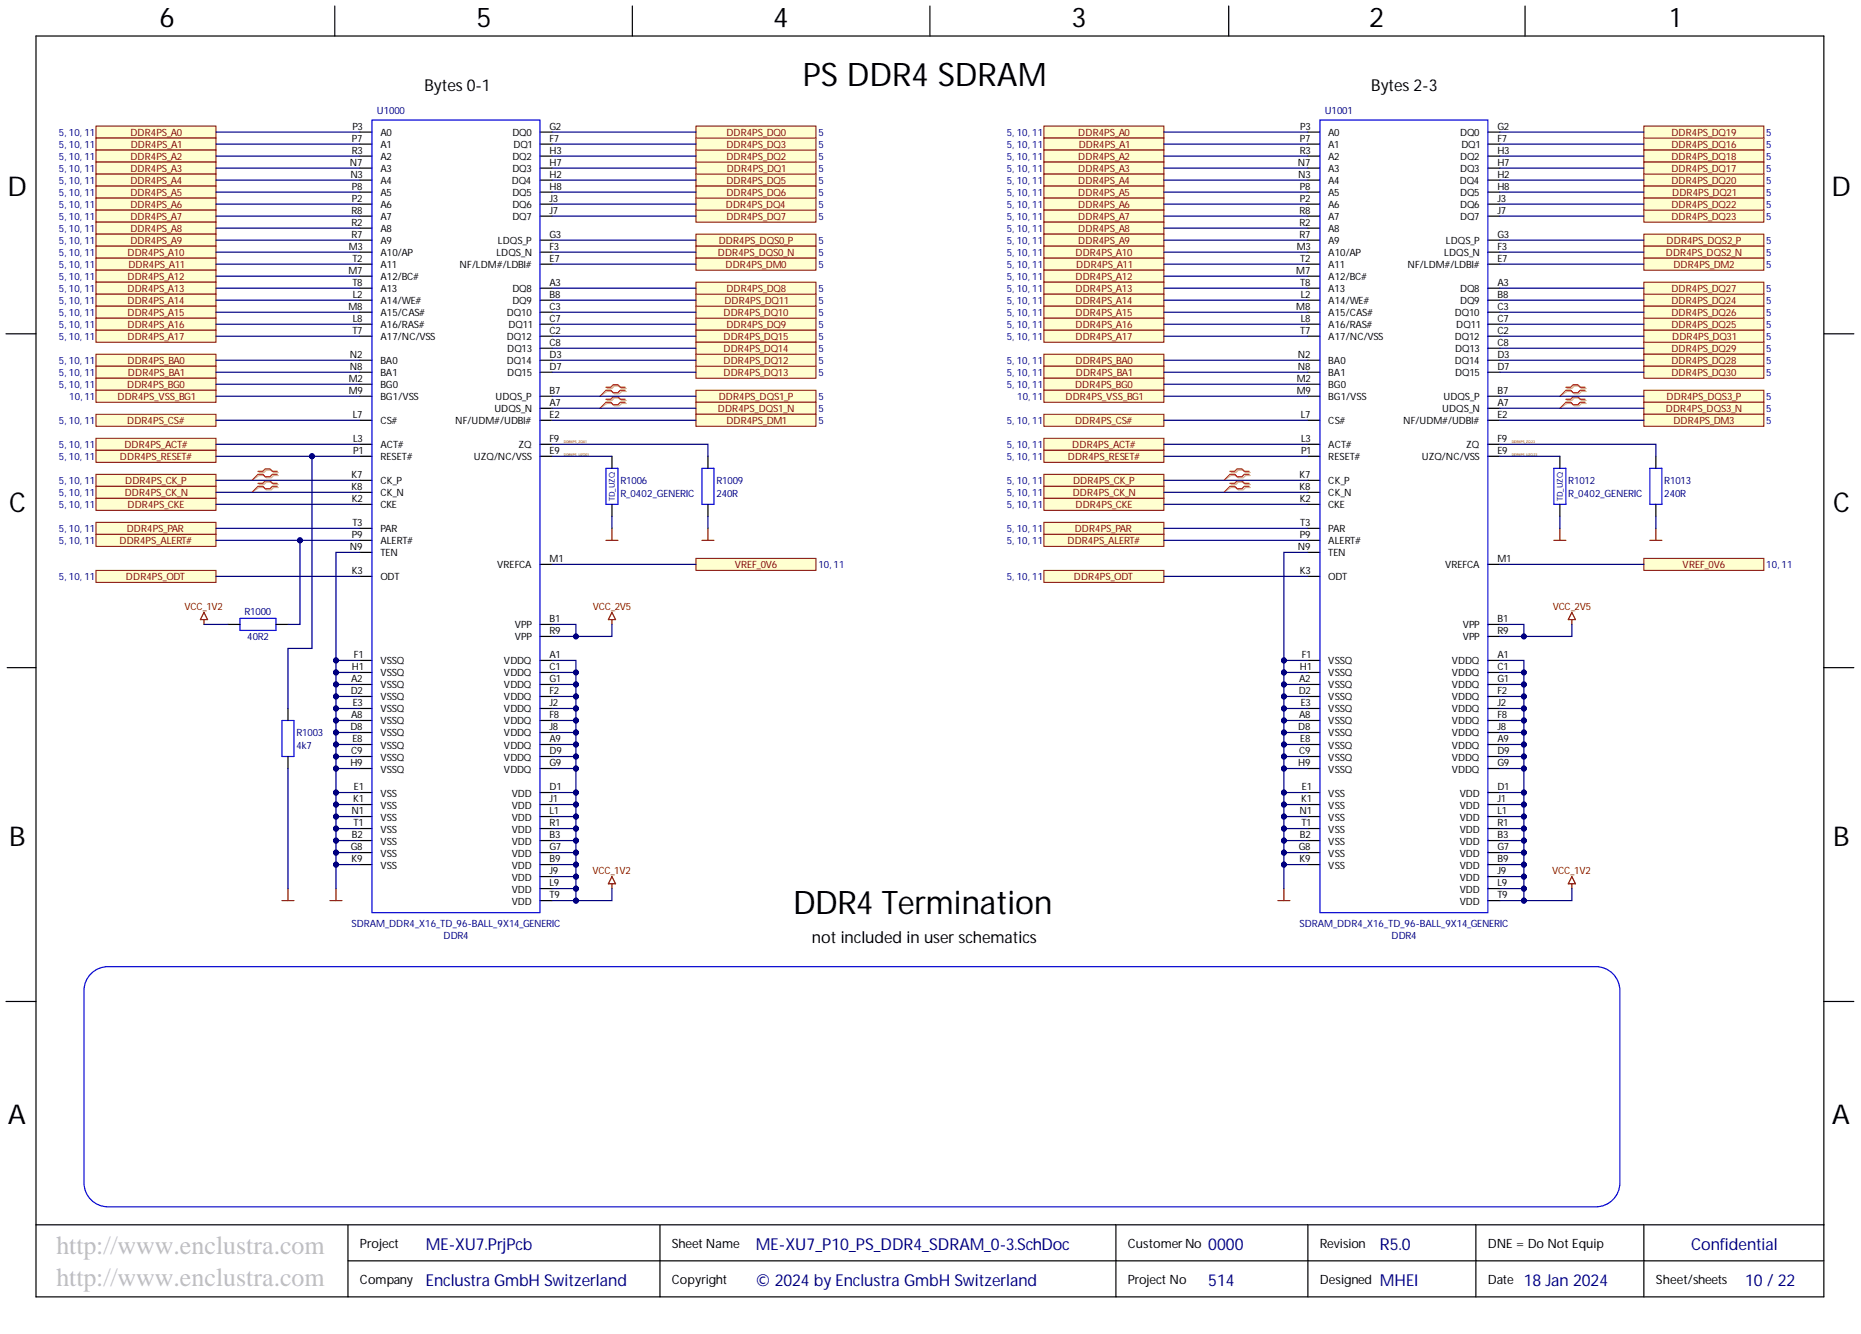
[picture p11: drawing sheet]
<svg xmlns="http://www.w3.org/2000/svg" width="393mm" height="282mm" viewBox="0 0 393 282" stroke-linecap="round" stroke-linejoin="round" font-family="sans-serif">
<defs><g id="words">
<g font-size="6.9">
<text x="169.7" y="18.1">PS DDR4 SDRAM</text>
<text x="167.6" y="193.2">DDR4 Termination</text>
</g>
<g font-size="5.8">
<text x="33.7" y="5.7">6</text>
<text x="100.7" y="5.7">5</text>
<text x="163.4" y="5.7">4</text>
<text x="226.5" y="5.7">3</text>
<text x="289.4" y="5.7">2</text>
<text x="353" y="5.7">1</text>
<text x="1.6" y="41.4">D</text>
<text x="387.1" y="41.4">D</text>
<text x="1.9" y="108.2">C</text>
<text x="387.4" y="108.2">C</text>
<text x="1.9" y="178.7">B</text>
<text x="387.4" y="178.7">B</text>
<text x="1.7" y="237.6">A</text>
<text x="387.2" y="237.6">A</text>
</g>
<g font-size="5.5" fill="#c0c0c0">
<text x="11.9" y="265">http://www.enclustra.com</text>
<text x="11.9" y="271.8">http://www.enclustra.com</text>
</g>
<g font-size="3.5">
<text x="89.7" y="19.2">Bytes0-1</text>
<text x="289.8" y="19.2">Bytes2-3</text>
<text x="171.6" y="199.3">not included in user schematics</text>
</g>
<g font-size="3.5" fill="#000080">
<text x="90" y="264">ME-XU7.PrjPcb</text>
<text x="159.8" y="264">ME-XU7_P10_PS_DDR4_SDRAM_0-3.SchDoc</text>
<text x="255.4" y="264">0000</text>
<text x="357.4" y="264">Confidential</text>
<text x="90" y="271.7">Enclustra GmbH Switzerland</text>
<text x="159.8" y="271.7">© 2024 by Enclustra GmbH Switzerland</text>
<text x="255.4" y="271.7">514</text>
<text x="291.7" y="271.7">MHEI</text>
<text x="322.1" y="271.7">18 Jan 2024</text>
<text x="368.8" y="271.7">10 / 22</text>
</g>
<text font-size="3.5" fill="#00007c" x="291.7" y="264">R5.0</text>
<g font-size="2.7">
<text x="76.1" y="263.7">Project</text>
<text x="142" y="263.7">Sheet Name</text>
<text x="238.4" y="263.7">CustomerNo</text>
<text x="279" y="263.7">Revision</text>
<text x="314.5" y="263.7">DNE = Do Not Equip</text>
<text x="76.1" y="271.3">Company</text>
<text x="142" y="271.3">Copyright</text>
<text x="238.4" y="271.3">Project No</text>
<text x="279" y="271.3">Designed</text>
<text x="314.5" y="271.3">Date</text>
<text x="350" y="271.3">Sheet/sheets</text>
</g>
<g font-size="2.1" fill="#000080">
<text x="12.4" y="28.8">5, 10, 11</text>
<text x="79.6" y="24.1">U1000</text>
<text x="173" y="28.8">5</text>
<text x="212.8" y="28.8">5, 10, 11</text>
<text x="280" y="24.1">U1001</text>
<text x="373.3" y="28.8">5</text>
<text x="12.4" y="31.3">5, 10, 11</text>
<text x="12.4" y="33.8">5, 10, 11</text>
<text x="173" y="33.8">5</text>
<text x="173" y="31.3">5</text>
<text x="212.8" y="31.3">5, 10, 11</text>
<text x="212.8" y="33.8">5, 10, 11</text>
<text x="373.3" y="31.3">5</text>
<text x="373.3" y="33.8">5</text>
<text x="12.4" y="36.4">5, 10, 11</text>
<text x="12.4" y="38.9">5, 10, 11</text>
<text x="12.4" y="41.4">5, 10, 11</text>
<text x="173" y="38.9">5</text>
<text x="173" y="36.4">5</text>
<text x="173" y="41.4">5</text>
<text x="212.8" y="36.4">5, 10, 11</text>
<text x="212.8" y="38.9">5, 10, 11</text>
<text x="212.8" y="41.4">5, 10, 11</text>
<text x="373.3" y="38.9">5</text>
<text x="373.3" y="41.4">5</text>
<text x="373.3" y="36.4">5</text>
<text x="12.4" y="44">5, 10, 11</text>
<text x="12.4" y="46.5">5, 10, 11</text>
<text x="173" y="46.5">5</text>
<text x="173" y="44">5</text>
<text x="212.8" y="44">5, 10, 11</text>
<text x="212.8" y="46.5">5, 10, 11</text>
<text x="373.3" y="46.5">5</text>
<text x="373.3" y="44">5</text>
<text x="12.4" y="49.1">5, 10, 11</text>
<text x="12.4" y="51.6">5, 10, 11</text>
<text x="173" y="51.6">5</text>
<text x="212.8" y="49.1">5, 10, 11</text>
<text x="212.8" y="51.6">5, 10, 11</text>
<text x="373.3" y="51.6">5</text>
<text x="12.4" y="54.1">5, 10, 11</text>
<text x="12.4" y="56.7">5, 10, 11</text>
<text x="12.4" y="59.2">5, 10, 11</text>
<text x="173" y="54.1">5</text>
<text x="173" y="56.7">5</text>
<text x="212.8" y="54.1">5, 10, 11</text>
<text x="212.8" y="56.7">5, 10, 11</text>
<text x="212.8" y="59.2">5, 10, 11</text>
<text x="373.3" y="54.1">5</text>
<text x="373.3" y="56.7">5</text>
<text x="12.4" y="61.7">5, 10, 11</text>
<text x="12.4" y="64.3">5, 10, 11</text>
<text x="173" y="64.3">5</text>
<text x="173" y="61.7">5</text>
<text x="212.8" y="61.7">5, 10, 11</text>
<text x="212.8" y="64.3">5, 10, 11</text>
<text x="373.3" y="64.3">5</text>
<text x="373.3" y="61.7">5</text>
<text x="12.4" y="66.8">5, 10, 11</text>
<text x="12.4" y="69.4">5, 10, 11</text>
<text x="12.4" y="71.9">5, 10, 11</text>
<text x="173" y="69.4">5</text>
<text x="173" y="66.8">5</text>
<text x="173" y="71.9">5</text>
<text x="212.8" y="66.8">5, 10, 11</text>
<text x="212.8" y="69.4">5, 10, 11</text>
<text x="212.8" y="71.9">5, 10, 11</text>
<text x="373.3" y="69.4">5</text>
<text x="373.3" y="71.9">5</text>
<text x="373.3" y="66.8">5</text>
<text x="12.4" y="77">5, 10, 11</text>
<text x="173" y="77">5</text>
<text x="173" y="74.4">5</text>
<text x="212.8" y="77">5, 10, 11</text>
<text x="373.3" y="74.4">5</text>
<text x="373.3" y="77">5</text>
<text x="12.4" y="79.5">5, 10, 11</text>
<text x="12.4" y="82">5, 10, 11</text>
<text x="173" y="79.5">5</text>
<text x="212.8" y="79.5">5, 10, 11</text>
<text x="212.8" y="82">5, 10, 11</text>
<text x="373.3" y="79.5">5</text>
<text x="12.4" y="89.6">5, 10, 11</text>
<text x="14.6" y="84.6">10, 11</text>
<text x="173" y="84.6">5</text>
<text x="173" y="87.1">5</text>
<text x="173" y="89.6">5</text>
<text x="212.8" y="89.6">5, 10, 11</text>
<text x="215" y="84.6">10, 11</text>
<text x="373.3" y="84.6">5</text>
<text x="373.3" y="87.1">5</text>
<text x="373.3" y="89.6">5</text>
<text x="12.4" y="94.7">5, 10, 11</text>
<text x="212.8" y="94.7">5, 10, 11</text>
<text x="12.4" y="97.3">5, 10, 11</text>
<text x="212.8" y="97.3">5, 10, 11</text>
<text x="12.4" y="102.3">5, 10, 11</text>
<text x="12.4" y="104.9">5, 10, 11</text>
<text x="12.4" y="107.4">5, 10, 11</text>
<text x="131.1" y="102.3">R1006</text>
<text x="131.1" y="105">R_0402_GENERIC</text>
<text x="151.4" y="102.3">R1009</text>
<text x="151.4" y="105">240R</text>
<text x="212.8" y="102.3">5, 10, 11</text>
<text x="212.8" y="104.9">5, 10, 11</text>
<text x="212.8" y="107.4">5, 10, 11</text>
<text x="331.5" y="102.3">R1012</text>
<text x="331.5" y="105">R_0402_GENERIC</text>
<text x="351.8" y="102.3">R1013</text>
<text x="351.8" y="105">240R</text>
<text x="12.4" y="112.5">5, 10, 11</text>
<text x="212.8" y="112.5">5, 10, 11</text>
<text x="12.4" y="115">5, 10, 11</text>
<text x="212.8" y="115">5, 10, 11</text>
<text x="12.4" y="122.6">5, 10, 11</text>
<text x="173" y="120.1">10, 11</text>
<text x="212.8" y="122.6">5, 10, 11</text>
<text x="373.3" y="120.1">10, 11</text>
<text x="51.7" y="129.9">R1000</text>
<text x="52.2" y="135.2">40R2</text>
<text x="62.6" y="155.5">R1003</text>
<text x="62.6" y="158.3">4k7</text>
<text x="74.3" y="195.9">SDRAM_DDR4_X16_TD_96-BALL_9X14_GENERIC</text>
<text x="274.7" y="195.9">SDRAM_DDR4_X16_TD_96-BALL_9X14_GENERIC</text>
<text x="93.8" y="198.4">DDR4</text>
<text x="294.1" y="198.4">DDR4</text>
</g>
<g font-size="2.1" fill="#800000">
<text x="27.6" y="28.8">DDR4PS_A0</text>
<text x="153.5" y="28.8">DDR4PS_DQ0</text>
<text x="227.9" y="28.8">DDR4PS_A0</text>
<text x="353.3" y="28.8">DDR4PS_DQ19</text>
<text x="27.6" y="33.8">DDR4PS_A2</text>
<text x="27.6" y="31.3">DDR4PS_A1</text>
<text x="153.5" y="33.8">DDR4PS_DQ2</text>
<text x="153.5" y="31.3">DDR4PS_DQ3</text>
<text x="227.9" y="33.8">DDR4PS_A2</text>
<text x="228" y="31.3">DDR4PS_A1</text>
<text x="353.3" y="31.3">DDR4PS_DQ16</text>
<text x="353.3" y="33.8">DDR4PS_DQ18</text>
<text x="27.6" y="36.4">DDR4PS_A3</text>
<text x="27.6" y="38.9">DDR4PS_A4</text>
<text x="27.6" y="41.4">DDR4PS_A5</text>
<text x="153.5" y="38.9">DDR4PS_DQ5</text>
<text x="153.5" y="41.4">DDR4PS_DQ6</text>
<text x="153.6" y="36.4">DDR4PS_DQ1</text>
<text x="227.9" y="36.4">DDR4PS_A3</text>
<text x="227.9" y="38.9">DDR4PS_A4</text>
<text x="227.9" y="41.4">DDR4PS_A5</text>
<text x="353.3" y="38.9">DDR4PS_DQ20</text>
<text x="353.3" y="36.4">DDR4PS_DQ17</text>
<text x="353.5" y="41.4">DDR4PS_DQ21</text>
<text x="27.6" y="44">DDR4PS_A6</text>
<text x="27.6" y="46.5">DDR4PS_A7</text>
<text x="153.4" y="44">DDR4PS_DQ4</text>
<text x="153.5" y="46.5">DDR4PS_DQ7</text>
<text x="227.9" y="44">DDR4PS_A6</text>
<text x="227.9" y="46.5">DDR4PS_A7</text>
<text x="353.3" y="46.5">DDR4PS_DQ23</text>
<text x="353.3" y="44">DDR4PS_DQ22</text>
<text x="27.6" y="49.1">DDR4PS_A8</text>
<text x="27.6" y="51.6">DDR4PS_A9</text>
<text x="151.9" y="51.6">DDR4PS_DQS0_P</text>
<text x="227.9" y="49.1">DDR4PS_A8</text>
<text x="227.9" y="51.6">DDR4PS_A9</text>
<text x="352.3" y="51.6">DDR4PS_DQS2_P</text>
<text x="27" y="54.1">DDR4PS_A10</text>
<text x="27" y="59.2">DDR4PS_A12</text>
<text x="27.1" y="56.7">DDR4PS_A11</text>
<text x="151.7" y="54.1">DDR4PS_DQS0_N</text>
<text x="153.4" y="56.7">DDR4PS_DM0</text>
<text x="227.3" y="54.1">DDR4PS_A10</text>
<text x="227.3" y="59.2">DDR4PS_A12</text>
<text x="227.5" y="56.7">DDR4PS_A11</text>
<text x="352.1" y="54.1">DDR4PS_DQS2_N</text>
<text x="353.7" y="56.7">DDR4PS_DM2</text>
<text x="27" y="61.7">DDR4PS_A13</text>
<text x="27" y="64.3">DDR4PS_A14</text>
<text x="153.1" y="64.3">DDR4PS_DQ11</text>
<text x="153.5" y="61.7">DDR4PS_DQ8</text>
<text x="227.3" y="61.7">DDR4PS_A13</text>
<text x="227.3" y="64.3">DDR4PS_A14</text>
<text x="353.3" y="64.3">DDR4PS_DQ24</text>
<text x="353.3" y="61.7">DDR4PS_DQ27</text>
<text x="27" y="66.8">DDR4PS_A15</text>
<text x="27" y="69.4">DDR4PS_A16</text>
<text x="27" y="71.9">DDR4PS_A17</text>
<text x="152.9" y="66.8">DDR4PS_DQ10</text>
<text x="152.9" y="71.9">DDR4PS_DQ15</text>
<text x="153.5" y="69.4">DDR4PS_DQ9</text>
<text x="227.3" y="66.8">DDR4PS_A15</text>
<text x="227.3" y="69.4">DDR4PS_A16</text>
<text x="227.3" y="71.9">DDR4PS_A17</text>
<text x="353.3" y="69.4">DDR4PS_DQ25</text>
<text x="353.3" y="66.8">DDR4PS_DQ26</text>
<text x="353.5" y="71.9">DDR4PS_DQ31</text>
<text x="27" y="77">DDR4PS_BA0</text>
<text x="152.9" y="77">DDR4PS_DQ12</text>
<text x="152.9" y="74.4">DDR4PS_DQ14</text>
<text x="227.3" y="77">DDR4PS_BA0</text>
<text x="353.3" y="74.4">DDR4PS_DQ29</text>
<text x="353.3" y="77">DDR4PS_DQ28</text>
<text x="26.9" y="82">DDR4PS_BG0</text>
<text x="27.1" y="79.5">DDR4PS_BA1</text>
<text x="152.9" y="79.5">DDR4PS_DQ13</text>
<text x="227.2" y="82">DDR4PS_BG0</text>
<text x="227.4" y="79.5">DDR4PS_BA1</text>
<text x="353.3" y="79.5">DDR4PS_DQ30</text>
<text x="24.9" y="84.6">DDR4PS_VSS_BG1</text>
<text x="26.9" y="89.6">DDR4PS_CS#</text>
<text x="151.7" y="87.1">DDR4PS_DQS1_N</text>
<text x="151.9" y="84.6">DDR4PS_DQS1_P</text>
<text x="153.5" y="89.6">DDR4PS_DM1</text>
<text x="225.2" y="84.6">DDR4PS_VSS_BG1</text>
<text x="227.2" y="89.6">DDR4PS_CS#</text>
<text x="352.1" y="87.1">DDR4PS_DQS3_N</text>
<text x="352.3" y="84.6">DDR4PS_DQS3_P</text>
<text x="353.7" y="89.6">DDR4PS_DM3</text>
<text x="26.3" y="94.7">DDR4PS_ACT#</text>
<text x="226.6" y="94.7">DDR4PS_ACT#</text>
<text x="25.4" y="97.3">DDR4PS_RESET#</text>
<text x="225.7" y="97.3">DDR4PS_RESET#</text>
<text x="26.4" y="104.9">DDR4PS_CK_N</text>
<text x="26.5" y="102.3">DDR4PS_CK_P</text>
<text x="27" y="107.4">DDR4PS_CKE</text>
<text x="226.7" y="104.9">DDR4PS_CK_N</text>
<text x="226.8" y="102.3">DDR4PS_CK_P</text>
<text x="227.3" y="107.4">DDR4PS_CKE</text>
<text x="26.8" y="112.5">DDR4PS_PAR</text>
<text x="227.2" y="112.5">DDR4PS_PAR</text>
<text x="25.3" y="115">DDR4PS_ALERT#</text>
<text x="225.6" y="115">DDR4PS_ALERT#</text>
<text x="26.6" y="122.6">DDR4PS_ODT</text>
<text x="155.3" y="120.1">VREF_0V6</text>
<text x="227" y="122.6">DDR4PS_ODT</text>
<text x="355.7" y="120.1">VREF_0V6</text>
<text x="39" y="128.9">VCC_1V2</text>
<text x="125.3" y="128.9">VCC_2V5</text>
<text x="328.2" y="128.9">VCC_2V5</text>
<text x="125.2" y="184.7">VCC_1V2</text>
<text x="328.1" y="184.7">VCC_1V2</text>
</g>
<g font-size="2.1">
<text x="74.4" y="29.9">P7</text>
<text x="74.5" y="27.4">P3</text>
<text x="80.4" y="28.8">A0</text>
<text x="108.3" y="28.8">DQ0</text>
<text x="116.2" y="27.4">G2</text>
<text x="116.2" y="29.9">F7</text>
<text x="274.8" y="29.9">P7</text>
<text x="274.8" y="27.4">P3</text>
<text x="280.8" y="28.8">A0</text>
<text x="308.6" y="28.8">DQ0</text>
<text x="316.5" y="27.4">G2</text>
<text x="316.5" y="29.9">F7</text>
<text x="74" y="35">N7</text>
<text x="74.4" y="32.5">R3</text>
<text x="80.4" y="31.3">A1</text>
<text x="80.4" y="33.8">A2</text>
<text x="108.3" y="33.8">DQ2</text>
<text x="108.5" y="31.3">DQ1</text>
<text x="116.2" y="32.5">H3</text>
<text x="116.2" y="35">H7</text>
<text x="274.3" y="35">N7</text>
<text x="274.8" y="32.5">R3</text>
<text x="280.8" y="31.3">A1</text>
<text x="280.8" y="33.8">A2</text>
<text x="308.6" y="33.8">DQ2</text>
<text x="308.9" y="31.3">DQ1</text>
<text x="316.5" y="32.5">H3</text>
<text x="316.5" y="35">H7</text>
<text x="74.1" y="37.6">N3</text>
<text x="74.4" y="40.1">P8</text>
<text x="80.4" y="36.4">A3</text>
<text x="80.4" y="38.9">A4</text>
<text x="80.4" y="41.4">A5</text>
<text x="108.2" y="38.9">DQ4</text>
<text x="108.3" y="36.4">DQ3</text>
<text x="108.3" y="41.4">DQ5</text>
<text x="116.2" y="37.6">H2</text>
<text x="116.2" y="40.1">H8</text>
<text x="274.4" y="37.6">N3</text>
<text x="274.8" y="40.1">P8</text>
<text x="280.8" y="36.4">A3</text>
<text x="280.8" y="38.9">A4</text>
<text x="280.8" y="41.4">A5</text>
<text x="308.6" y="38.9">DQ4</text>
<text x="308.6" y="36.4">DQ3</text>
<text x="308.6" y="41.4">DQ5</text>
<text x="316.5" y="37.6">H2</text>
<text x="316.5" y="40.1">H8</text>
<text x="74.3" y="45.2">R8</text>
<text x="74.3" y="47.7">R2</text>
<text x="74.4" y="42.6">P2</text>
<text x="80.4" y="44">A6</text>
<text x="80.4" y="46.5">A7</text>
<text x="108.3" y="44">DQ6</text>
<text x="108.3" y="46.5">DQ7</text>
<text x="116.2" y="42.6">J3</text>
<text x="116.2" y="45.2">J7</text>
<text x="274.7" y="45.2">R8</text>
<text x="274.7" y="47.7">R2</text>
<text x="274.8" y="42.6">P2</text>
<text x="280.8" y="44">A6</text>
<text x="280.8" y="46.5">A7</text>
<text x="308.6" y="44">DQ6</text>
<text x="308.6" y="46.5">DQ7</text>
<text x="316.5" y="42.6">J3</text>
<text x="316.5" y="45.2">J7</text>
<text x="73.7" y="52.8">M3</text>
<text x="74.3" y="50.2">R7</text>
<text x="80.4" y="49.1">A8</text>
<text x="80.4" y="51.6">A9</text>
<text x="105.3" y="51.6">LDQS_P</text>
<text x="116.2" y="50.2">G3</text>
<text x="116.2" y="52.8">F3</text>
<text x="274.1" y="52.8">M3</text>
<text x="274.7" y="50.2">R7</text>
<text x="280.8" y="49.1">A8</text>
<text x="280.8" y="51.6">A9</text>
<text x="305.6" y="51.6">LDQS_P</text>
<text x="316.5" y="50.2">G3</text>
<text x="316.5" y="52.8">F3</text>
<text x="73.6" y="57.8">M7</text>
<text x="74.5" y="55.3">T2</text>
<text x="80.4" y="54.1">A10/AP</text>
<text x="80.4" y="56.7">A11</text>
<text x="80.4" y="59.2">A12/BC#</text>
<text x="97.1" y="56.7">NF/LDM#/LDBI#</text>
<text x="104.9" y="54.1">LDQS_N</text>
<text x="116.2" y="55.3">E7</text>
<text x="274" y="57.8">M7</text>
<text x="274.8" y="55.3">T2</text>
<text x="280.8" y="54.1">A10/AP</text>
<text x="280.8" y="56.7">A11</text>
<text x="280.8" y="59.2">A12/BC#</text>
<text x="297.5" y="56.7">NF/LDM#/LDBI#</text>
<text x="305.3" y="54.1">LDQS_N</text>
<text x="316.5" y="55.3">E7</text>
<text x="73.6" y="65.5">M8</text>
<text x="74.5" y="60.4">T8</text>
<text x="74.6" y="62.9">L2</text>
<text x="80.4" y="61.7">A13</text>
<text x="80.4" y="64.3">A14/WE#</text>
<text x="108.3" y="61.7">DQ8</text>
<text x="108.3" y="64.3">DQ9</text>
<text x="116.2" y="60.4">A3</text>
<text x="116.2" y="62.9">B8</text>
<text x="116.2" y="65.5">C3</text>
<text x="274" y="65.5">M8</text>
<text x="274.8" y="60.4">T8</text>
<text x="274.9" y="62.9">L2</text>
<text x="280.8" y="61.7">A13</text>
<text x="280.8" y="64.3">A14/WE#</text>
<text x="308.6" y="61.7">DQ8</text>
<text x="308.6" y="64.3">DQ9</text>
<text x="316.5" y="60.4">A3</text>
<text x="316.5" y="62.9">B8</text>
<text x="316.5" y="65.5">C3</text>
<text x="74.5" y="70.5">T7</text>
<text x="74.6" y="68">L8</text>
<text x="80.4" y="66.8">A15/CAS#</text>
<text x="80.4" y="69.4">A16/RAS#</text>
<text x="80.4" y="71.9">A17/NC/VSS</text>
<text x="107.1" y="66.8">DQ10</text>
<text x="107.1" y="71.9">DQ12</text>
<text x="107.4" y="69.4">DQ11</text>
<text x="116.2" y="68">C7</text>
<text x="116.2" y="70.5">C2</text>
<text x="274.8" y="70.5">T7</text>
<text x="274.9" y="68">L8</text>
<text x="280.8" y="66.8">A15/CAS#</text>
<text x="280.8" y="69.4">A16/RAS#</text>
<text x="280.8" y="71.9">A17/NC/VSS</text>
<text x="307.5" y="66.8">DQ10</text>
<text x="307.5" y="71.9">DQ12</text>
<text x="307.8" y="69.4">DQ11</text>
<text x="316.5" y="68">C7</text>
<text x="316.5" y="70.5">C2</text>
<text x="74" y="75.6">N2</text>
<text x="80.4" y="77">BA0</text>
<text x="107.1" y="77">DQ14</text>
<text x="107.2" y="74.4">DQ13</text>
<text x="116.2" y="73.1">C8</text>
<text x="116.2" y="75.6">D3</text>
<text x="274.3" y="75.6">N2</text>
<text x="280.8" y="77">BA0</text>
<text x="307.5" y="77">DQ14</text>
<text x="307.6" y="74.4">DQ13</text>
<text x="316.5" y="73.1">C8</text>
<text x="316.5" y="75.6">D3</text>
<text x="73.7" y="80.7">M2</text>
<text x="73.7" y="83.2">M9</text>
<text x="74" y="78.1">N8</text>
<text x="80.4" y="79.5">BA1</text>
<text x="80.4" y="82">BG0</text>
<text x="107.2" y="79.5">DQ15</text>
<text x="116.2" y="78.1">D7</text>
<text x="116.2" y="83.2">B7</text>
<text x="274.1" y="80.7">M2</text>
<text x="274.1" y="83.2">M9</text>
<text x="274.3" y="78.1">N8</text>
<text x="280.8" y="79.5">BA1</text>
<text x="280.8" y="82">BG0</text>
<text x="307.6" y="79.5">DQ15</text>
<text x="316.5" y="78.1">D7</text>
<text x="316.5" y="83.2">B7</text>
<text x="74.6" y="88.3">L7</text>
<text x="80.4" y="89.6">CS#</text>
<text x="80.4" y="84.6">BG1/VSS</text>
<text x="96.2" y="89.6">NF/UDM#/UDBI#</text>
<text x="104.5" y="87.1">UDQS_N</text>
<text x="104.7" y="84.6">UDQS_P</text>
<text x="116.2" y="85.8">A7</text>
<text x="116.2" y="88.3">E2</text>
<text x="274.9" y="88.3">L7</text>
<text x="280.8" y="89.6">CS#</text>
<text x="280.8" y="84.6">BG1/VSS</text>
<text x="296.6" y="89.6">NF/UDM#/UDBI#</text>
<text x="304.8" y="87.1">UDQS_N</text>
<text x="305.1" y="84.6">UDQS_P</text>
<text x="316.5" y="85.8">A7</text>
<text x="316.5" y="88.3">E2</text>
<text x="74.6" y="93.4">L3</text>
<text x="74.6" y="95.9">P1</text>
<text x="80.4" y="94.7">ACT#</text>
<text x="109.6" y="94.7">ZQ</text>
<text x="116.2" y="95.9">E9</text>
<text x="116.2" y="93.4">F9</text>
<text x="275" y="93.4">L3</text>
<text x="275" y="95.9">P1</text>
<text x="280.8" y="94.7">ACT#</text>
<text x="309.9" y="94.7">ZQ</text>
<text x="316.5" y="95.9">E9</text>
<text x="316.5" y="93.4">F9</text>
<text x="74.3" y="101">K7</text>
<text x="80.4" y="97.3">RESET#</text>
<text x="100.2" y="97.3">UZQ/NC/VSS</text>
<text x="274.7" y="101">K7</text>
<text x="280.8" y="97.3">RESET#</text>
<text x="300.5" y="97.3">UZQ/NC/VSS</text>
<text x="74.3" y="103.5">K8</text>
<text x="74.4" y="106.1">K2</text>
<text x="80.4" y="102.3">CK_P</text>
<text x="80.4" y="104.9">CK_N</text>
<text x="80.4" y="107.4">CKE</text>
<text x="274.7" y="103.5">K8</text>
<text x="274.8" y="106.1">K2</text>
<text x="280.8" y="102.3">CK_P</text>
<text x="280.8" y="104.9">CK_N</text>
<text x="280.8" y="107.4">CKE</text>
<text x="74.4" y="113.7">P9</text>
<text x="74.5" y="111.1">T3</text>
<text x="80.4" y="112.5">PAR</text>
<text x="274.8" y="113.7">P9</text>
<text x="274.8" y="111.1">T3</text>
<text x="280.8" y="112.5">PAR</text>
<text x="74" y="116.2">N9</text>
<text x="80.4" y="115">ALERT#</text>
<text x="80.4" y="117.6">TEN</text>
<text x="116.2" y="118.7">M1</text>
<text x="274.3" y="116.2">N9</text>
<text x="280.8" y="115">ALERT#</text>
<text x="280.8" y="117.6">TEN</text>
<text x="316.5" y="118.7">M1</text>
<text x="74.4" y="121.3">K3</text>
<text x="80.4" y="122.6">ODT</text>
<text x="105.1" y="120.1">VREFCA</text>
<text x="274.8" y="121.3">K3</text>
<text x="280.8" y="122.6">ODT</text>
<text x="305.4" y="120.1">VREFCA</text>
<text x="116.2" y="131.4">B1</text>
<text x="316.5" y="131.4">B1</text>
<text x="108.8" y="132.8">VPP</text>
<text x="108.8" y="135.3">VPP</text>
<text x="116.2" y="134">R9</text>
<text x="309.2" y="132.8">VPP</text>
<text x="309.2" y="135.3">VPP</text>
<text x="316.5" y="134">R9</text>
<text x="74.4" y="141.6">H1</text>
<text x="74.8" y="139">F1</text>
<text x="80.4" y="140.4">VSSQ</text>
<text x="80.4" y="142.9">VSSQ</text>
<text x="106.5" y="140.4">VDDQ</text>
<text x="106.5" y="142.9">VDDQ</text>
<text x="116.2" y="139">A1</text>
<text x="116.2" y="141.6">C1</text>
<text x="274.8" y="141.6">H1</text>
<text x="275.2" y="139">F1</text>
<text x="280.8" y="140.4">VSSQ</text>
<text x="280.8" y="142.9">VSSQ</text>
<text x="306.9" y="140.4">VDDQ</text>
<text x="306.9" y="142.9">VDDQ</text>
<text x="316.5" y="139">A1</text>
<text x="316.5" y="141.6">C1</text>
<text x="74.1" y="146.7">D2</text>
<text x="74.2" y="144.1">A2</text>
<text x="74.6" y="149.2">E3</text>
<text x="80.4" y="145.5">VSSQ</text>
<text x="80.4" y="148">VSSQ</text>
<text x="106.5" y="145.5">VDDQ</text>
<text x="106.5" y="148">VDDQ</text>
<text x="116.2" y="144.1">G1</text>
<text x="116.2" y="146.7">F2</text>
<text x="116.2" y="149.2">J2</text>
<text x="274.5" y="146.7">D2</text>
<text x="274.6" y="144.1">A2</text>
<text x="274.9" y="149.2">E3</text>
<text x="280.8" y="145.5">VSSQ</text>
<text x="280.8" y="148">VSSQ</text>
<text x="306.9" y="145.5">VDDQ</text>
<text x="306.9" y="148">VDDQ</text>
<text x="316.5" y="144.1">G1</text>
<text x="316.5" y="146.7">F2</text>
<text x="316.5" y="149.2">J2</text>
<text x="74.1" y="154.3">D8</text>
<text x="74.2" y="151.7">A8</text>
<text x="80.4" y="150.5">VSSQ</text>
<text x="80.4" y="153.1">VSSQ</text>
<text x="80.4" y="155.6">VSSQ</text>
<text x="106.5" y="150.5">VDDQ</text>
<text x="106.5" y="153.1">VDDQ</text>
<text x="106.5" y="155.6">VDDQ</text>
<text x="116.2" y="151.7">F8</text>
<text x="116.2" y="154.3">J8</text>
<text x="274.4" y="154.3">D8</text>
<text x="274.6" y="151.7">A8</text>
<text x="280.8" y="150.5">VSSQ</text>
<text x="280.8" y="153.1">VSSQ</text>
<text x="280.8" y="155.6">VSSQ</text>
<text x="306.9" y="150.5">VDDQ</text>
<text x="306.9" y="153.1">VDDQ</text>
<text x="306.9" y="155.6">VDDQ</text>
<text x="316.5" y="151.7">F8</text>
<text x="316.5" y="154.3">J8</text>
<text x="74.1" y="161.9">H9</text>
<text x="74.2" y="159.3">C9</text>
<text x="74.5" y="156.8">E8</text>
<text x="80.4" y="158.2">VSSQ</text>
<text x="80.4" y="160.7">VSSQ</text>
<text x="106.5" y="158.2">VDDQ</text>
<text x="106.5" y="160.7">VDDQ</text>
<text x="116.2" y="156.8">A9</text>
<text x="116.2" y="159.3">D9</text>
<text x="116.2" y="161.9">G9</text>
<text x="274.4" y="161.9">H9</text>
<text x="274.6" y="159.3">C9</text>
<text x="274.8" y="156.8">E8</text>
<text x="280.8" y="158.2">VSSQ</text>
<text x="280.8" y="160.7">VSSQ</text>
<text x="306.9" y="158.2">VDDQ</text>
<text x="306.9" y="160.7">VDDQ</text>
<text x="316.5" y="156.8">A9</text>
<text x="316.5" y="159.3">D9</text>
<text x="316.5" y="161.9">G9</text>
<text x="74.8" y="167">E1</text>
<text x="80.4" y="163.2">VSSQ</text>
<text x="106.5" y="163.2">VDDQ</text>
<text x="116.2" y="167">D1</text>
<text x="275.2" y="167">E1</text>
<text x="280.8" y="163.2">VSSQ</text>
<text x="306.9" y="163.2">VDDQ</text>
<text x="316.5" y="167">D1</text>
<text x="74.3" y="172">N1</text>
<text x="74.6" y="169.5">K1</text>
<text x="80.4" y="168.3">VSS</text>
<text x="80.4" y="170.8">VSS</text>
<text x="80.4" y="173.4">VSS</text>
<text x="108.2" y="168.3">VDD</text>
<text x="108.2" y="170.8">VDD</text>
<text x="108.2" y="173.4">VDD</text>
<text x="116.2" y="169.5">J1</text>
<text x="116.2" y="172">L1</text>
<text x="274.7" y="172">N1</text>
<text x="275" y="169.5">K1</text>
<text x="280.8" y="168.3">VSS</text>
<text x="280.8" y="170.8">VSS</text>
<text x="280.8" y="173.4">VSS</text>
<text x="308.6" y="168.3">VDD</text>
<text x="308.6" y="170.8">VDD</text>
<text x="308.6" y="173.4">VDD</text>
<text x="316.5" y="169.5">J1</text>
<text x="316.5" y="172">L1</text>
<text x="74.1" y="179.6">G8</text>
<text x="74.4" y="177.1">B2</text>
<text x="74.7" y="174.6">T1</text>
<text x="80.4" y="175.9">VSS</text>
<text x="80.4" y="178.5">VSS</text>
<text x="108.2" y="175.9">VDD</text>
<text x="108.2" y="178.5">VDD</text>
<text x="116.2" y="174.6">R1</text>
<text x="116.2" y="177.1">B3</text>
<text x="116.2" y="179.6">G7</text>
<text x="274.5" y="179.6">G8</text>
<text x="274.8" y="177.1">B2</text>
<text x="275.1" y="174.6">T1</text>
<text x="280.8" y="175.9">VSS</text>
<text x="280.8" y="178.5">VSS</text>
<text x="308.6" y="175.9">VDD</text>
<text x="308.6" y="178.5">VDD</text>
<text x="316.5" y="174.6">R1</text>
<text x="316.5" y="177.1">B3</text>
<text x="316.5" y="179.6">G7</text>
<text x="74.3" y="182.2">K9</text>
<text x="80.4" y="181">VSS</text>
<text x="80.4" y="183.5">VSS</text>
<text x="108.2" y="181">VDD</text>
<text x="108.2" y="183.5">VDD</text>
<text x="116.2" y="182.2">B9</text>
<text x="116.2" y="184.7">J9</text>
<text x="274.7" y="182.2">K9</text>
<text x="280.8" y="181">VSS</text>
<text x="280.8" y="183.5">VSS</text>
<text x="308.6" y="181">VDD</text>
<text x="308.6" y="183.5">VDD</text>
<text x="316.5" y="182.2">B9</text>
<text x="316.5" y="184.7">J9</text>
<text x="108.2" y="186.1">VDD</text>
<text x="108.2" y="188.6">VDD</text>
<text x="108.2" y="191.1">VDD</text>
<text x="116.2" y="187.2">L9</text>
<text x="116.2" y="189.8">T9</text>
<text x="308.6" y="186.1">VDD</text>
<text x="308.6" y="188.6">VDD</text>
<text x="308.6" y="191.1">VDD</text>
<text x="316.5" y="187.2">L9</text>
<text x="316.5" y="189.8">T9</text>
</g>
<g font-size="1.7" fill="#000080">
<text x="129.9" y="105.9" transform="rotate(-90 129.9 105.9)">TD_UZQ</text>
<text x="330.3" y="105.9" transform="rotate(-90 330.3 105.9)">TD_UZQ</text>
</g>
<g font-size=".8" fill="#800000">
<text x="119.2" y="93.7">DDR4PS_ZQ01</text>
<text x="319.6" y="93.7">DDR4PS_ZQ23</text>
<text x="119.2" y="96.2">DDR4PS_UZQ01</text>
<text x="319.6" y="96.2">DDR4PS_UZQ23</text>
</g>
</g></defs>
<g fill="none" stroke="#000" stroke-width=".25">
<path d="M7.6 7.6h377.9v266.4h-377.9zM70.8 1.3v6.3M133.7 1.3v6.3M196.6 1.3v6.3M259.7 1.3v6.3M322.3 1.3v6.3M76.1 27.9h2.5M76.1 30.4h2.5M76.1 33h2.5M76.1 35.5h2.5M76.1 38.1h2.5M114.1 27.9h2.6"/>
<path d="M114.1 30.4h2.6M114.1 33h2.6M114.1 35.5h2.6M114.1 38.1h2.6M276.4 27.9h2.6M276.4 30.4h2.6M276.4 33h2.6M276.4 35.5h2.6M276.4 38.1h2.6M314.5 27.9h2.5M314.5 30.4h2.5M314.5 33h2.5"/>
<path d="M314.5 35.5h2.5M314.5 38.1h2.5M76.1 40.6h2.5M76.1 43.1h2.5M76.1 45.7h2.5M76.1 48.2h2.5M76.1 50.7h2.5M76.1 53.3h2.5M76.1 55.8h2.5M76.1 58.4h2.5M114.1 40.6h2.6M114.1 43.1h2.6"/>
<path d="M114.1 45.7h2.6M114.1 50.7h2.6M114.1 53.3h2.6M114.1 55.8h2.6M276.4 40.6h2.6M276.4 43.1h2.6M276.4 45.7h2.6M276.4 48.2h2.6M276.4 50.7h2.6M276.4 53.3h2.6M276.4 55.8h2.6M276.4 58.4h2.6"/>
<path d="M314.5 40.6h2.5M314.5 43.1h2.5M314.5 45.7h2.5M314.5 50.7h2.5M314.5 53.3h2.5M314.5 55.8h2.5M1.3 70.5h6.3M76.1 60.9h2.5M76.1 63.4h2.5M76.1 66h2.5M76.1 68.5h2.5M76.1 76.1h2.5"/>
<path d="M76.1 78.7h2.5M76.1 71h2.5M114.1 60.9h2.6M114.1 63.4h2.6M114.1 66h2.6M114.1 68.5h2.6M114.1 76.1h2.6M114.1 78.7h2.6M114.1 71h2.6M114.1 73.6h2.6M276.4 60.9h2.6M276.4 63.4h2.6"/>
<path d="M276.4 66h2.6M276.4 68.5h2.6M276.4 76.1h2.6M276.4 78.7h2.6M276.4 71h2.6M314.5 60.9h2.5M314.5 63.4h2.5M314.5 66h2.5M314.5 68.5h2.5M314.5 76.1h2.5M314.5 78.7h2.5M314.5 71h2.5"/>
<path d="M314.5 73.6h2.5M385.5 70.5h6.3M76.1 81.2h2.5M76.1 88.8h2.5M76.1 93.9h2.5M76.1 96.4h2.5M76.1 83.7h2.5M114.1 88.8h2.6M114.1 93.9h2.6M114.1 96.4h2.6M114.1 83.7h2.6M114.1 86.3h2.6"/>
<path d="M129.3 96.4v2.6M149.6 96.4v2.6M276.4 81.2h2.6M276.4 88.8h2.6M276.4 93.9h2.6M276.4 96.4h2.6M276.4 83.7h2.6M314.5 88.8h2.5M314.5 93.9h2.5M314.5 96.4h2.5M314.5 83.7h2.5M314.5 86.3h2.5"/>
<path d="M329.7 96.4v2.6M350 96.4v2.6M76.1 101.5h2.5M76.1 104h2.5M76.1 106.6h2.5M76.1 111.6h2.5M76.1 114.2h2.5M76.1 116.7h2.5M114.1 119.3h2.6M129.3 106.6v2.5M149.6 106.6v2.5M276.4 101.5h2.6"/>
<path d="M276.4 104h2.6M276.4 106.6h2.6M276.4 111.6h2.6M276.4 114.2h2.6M276.4 116.7h2.6M314.5 119.3h2.5M329.7 106.6v2.5M350 106.6v2.5M48.2 131.9h2.5M58.3 131.9h2.6M76.1 121.8h2.5M76.1 139.5h2.5"/>
<path d="M114.1 131.9h2.6M114.1 139.5h2.6M114.1 134.5h2.6M276.4 121.8h2.6M276.4 139.5h2.6M314.5 131.9h2.5M314.5 139.5h2.5M314.5 134.5h2.5M1.5 141.1h6.1M60.9 149.7v2.5M60.9 159.8v2.6M76.1 142.1h2.5"/>
<path d="M76.1 144.6h2.5M76.1 147.2h2.5M76.1 149.7h2.5M76.1 152.2h2.5M76.1 154.8h2.5M76.1 157.3h2.5M76.1 159.8h2.5M114.1 142.1h2.6M114.1 144.6h2.6M114.1 147.2h2.6M114.1 149.7h2.6M114.1 152.2h2.6"/>
<path d="M114.1 154.8h2.6M114.1 157.3h2.6M114.1 159.8h2.6M276.4 142.1h2.6M276.4 144.6h2.6M276.4 147.2h2.6M276.4 149.7h2.6M276.4 152.2h2.6M276.4 154.8h2.6M276.4 157.3h2.6M276.4 159.8h2.6M314.5 142.1h2.5"/>
<path d="M314.5 144.6h2.5M314.5 147.2h2.5M314.5 149.7h2.5M314.5 152.2h2.5M314.5 154.8h2.5M314.5 157.3h2.5M314.5 159.8h2.5M385.5 141.1h6.3M76.1 162.4h2.5M76.1 167.5h2.5M76.1 170h2.5M76.1 172.5h2.5"/>
<path d="M76.1 175.1h2.5M76.1 177.6h2.5M114.1 162.4h2.6M114.1 167.5h2.6M114.1 170h2.6M114.1 172.5h2.6M114.1 175.1h2.6M114.1 177.6h2.6M276.4 162.4h2.6M276.4 167.5h2.6M276.4 170h2.6M276.4 172.5h2.6"/>
<path d="M276.4 175.1h2.6M276.4 177.6h2.6M314.5 162.4h2.5M314.5 167.5h2.5M314.5 170h2.5M314.5 172.5h2.5M314.5 175.1h2.5M314.5 177.6h2.5M76.1 180.1h2.5M76.1 182.7h2.5M114.1 180.1h2.6M114.1 182.7h2.6"/>
<path d="M114.1 185.2h2.6M114.1 187.8h2.6M114.1 190.3h2.6M276.4 180.1h2.6M276.4 182.7h2.6M314.5 180.1h2.5M314.5 182.7h2.5M314.5 185.2h2.5M314.5 187.8h2.5M314.5 190.3h2.5M1.3 211.6h6.3M385.5 211.6h6.3"/>
<path d="M7.6 258.8h377.9M73.5 258.8v15.2M139.5 258.8v15.2M235.9 258.8v15.2M276.4 258.8v15.2M311.9 258.8v15.2M347.5 258.8v15.2M73.5 266.4h312"/>
</g>
<path d="M78.6 25.4h35.5v167.4h-35.5zM279 25.4h35.5v167.4h-35.5zM128.1 99h2.5v7.6h-2.5zM148.4 99h2.5v7.6h-2.5zM328.4 99h2.6v7.6h-2.6zM348.7 99h2.6v7.6h-2.6zM50.7 130.7h7.6v2.5h-7.6zM59.6 152.2h2.5v7.6h-2.5z" fill="none" stroke="#00f" stroke-width=".25"/>
<path d="M69.7 190.3h2.6M71 187.8v2.5M129.3 185.2l.8 1.5h-1.5zM129.3 186.7v1.1" fill="none" stroke="#800000" stroke-width=".25"/>
<path d="M20.3 120.5h25.4v2.6h-25.4z" fill-rule="evenodd" fill="#ffffd0"/>
<path d="M20.3 120.5h25.4v2.6h-25.4z" fill="none" stroke="#800000" stroke-width=".21"/>
<path d="M20.3 26.6h25.4v2.6h-25.4z" fill-rule="evenodd" fill="#ffffd0"/>
<path d="M20.3 26.6h25.4v2.6h-25.4z" fill="none" stroke="#800000" stroke-width=".21"/>
<path d="M20.3 29.2h25.4v2.5h-25.4z" fill-rule="evenodd" fill="#ffffd0"/>
<path d="M20.3 29.2h25.4v2.5h-25.4z" fill="none" stroke="#800000" stroke-width=".21"/>
<path d="M20.3 31.7h25.4v2.6h-25.4z" fill-rule="evenodd" fill="#ffffd0"/>
<path d="M20.3 31.7h25.4v2.6h-25.4z" fill="none" stroke="#800000" stroke-width=".21"/>
<path d="M20.3 34.3h25.4v2.5h-25.4z" fill-rule="evenodd" fill="#ffffd0"/>
<path d="M20.3 34.3h25.4v2.5h-25.4z" fill="none" stroke="#800000" stroke-width=".21"/>
<path d="M20.3 36.8h25.4v2.5h-25.4z" fill-rule="evenodd" fill="#ffffd0"/>
<path d="M20.3 36.8h25.4v2.5h-25.4z" fill="none" stroke="#800000" stroke-width=".21"/>
<path d="M20.3 39.3h25.4v2.6h-25.4z" fill-rule="evenodd" fill="#ffffd0"/>
<path d="M20.3 39.3h25.4v2.6h-25.4z" fill="none" stroke="#800000" stroke-width=".21"/>
<path d="M20.3 41.9h25.4v2.5h-25.4z" fill-rule="evenodd" fill="#ffffd0"/>
<path d="M20.3 41.9h25.4v2.5h-25.4z" fill="none" stroke="#800000" stroke-width=".21"/>
<path d="M20.3 44.4h25.4v2.5h-25.4z" fill-rule="evenodd" fill="#ffffd0"/>
<path d="M20.3 44.4h25.4v2.5h-25.4z" fill="none" stroke="#800000" stroke-width=".21"/>
<path d="M20.3 46.9h25.4v2.6h-25.4z" fill-rule="evenodd" fill="#ffffd0"/>
<path d="M20.3 46.9h25.4v2.6h-25.4z" fill="none" stroke="#800000" stroke-width=".21"/>
<path d="M20.3 49.5h25.4v2.5h-25.4z" fill-rule="evenodd" fill="#ffffd0"/>
<path d="M20.3 49.5h25.4v2.5h-25.4z" fill="none" stroke="#800000" stroke-width=".21"/>
<path d="M20.3 52h25.4v2.6h-25.4z" fill-rule="evenodd" fill="#ffffd0"/>
<path d="M20.3 52h25.4v2.6h-25.4z" fill="none" stroke="#800000" stroke-width=".21"/>
<path d="M20.3 54.6h25.4v2.5h-25.4z" fill-rule="evenodd" fill="#ffffd0"/>
<path d="M20.3 54.6h25.4v2.5h-25.4z" fill="none" stroke="#800000" stroke-width=".21"/>
<path d="M20.3 57.1h25.4v2.5h-25.4z" fill-rule="evenodd" fill="#ffffd0"/>
<path d="M20.3 57.1h25.4v2.5h-25.4z" fill="none" stroke="#800000" stroke-width=".21"/>
<path d="M20.3 59.6h25.4v2.6h-25.4z" fill-rule="evenodd" fill="#ffffd0"/>
<path d="M20.3 59.6h25.4v2.6h-25.4z" fill="none" stroke="#800000" stroke-width=".21"/>
<path d="M20.3 62.2h25.4v2.5h-25.4z" fill-rule="evenodd" fill="#ffffd0"/>
<path d="M20.3 62.2h25.4v2.5h-25.4z" fill="none" stroke="#800000" stroke-width=".21"/>
<path d="M20.3 64.7h25.4v2.5h-25.4z" fill-rule="evenodd" fill="#ffffd0"/>
<path d="M20.3 64.7h25.4v2.5h-25.4z" fill="none" stroke="#800000" stroke-width=".21"/>
<path d="M20.3 74.8h25.4v2.6h-25.4z" fill-rule="evenodd" fill="#ffffd0"/>
<path d="M20.3 74.8h25.4v2.6h-25.4z" fill="none" stroke="#800000" stroke-width=".21"/>
<path d="M20.3 77.4h25.4v2.5h-25.4z" fill-rule="evenodd" fill="#ffffd0"/>
<path d="M20.3 77.4h25.4v2.5h-25.4z" fill="none" stroke="#800000" stroke-width=".21"/>
<path d="M20.3 100.2h25.4v2.6h-25.4z" fill-rule="evenodd" fill="#ffffd0"/>
<path d="M20.3 100.2h25.4v2.6h-25.4z" fill="none" stroke="#800000" stroke-width=".21"/>
<path d="M20.3 102.8h25.4v2.5h-25.4z" fill-rule="evenodd" fill="#ffffd0"/>
<path d="M20.3 102.8h25.4v2.5h-25.4z" fill="none" stroke="#800000" stroke-width=".21"/>
<path d="M20.3 105.3h25.4v2.5h-25.4z" fill-rule="evenodd" fill="#ffffd0"/>
<path d="M20.3 105.3h25.4v2.5h-25.4z" fill="none" stroke="#800000" stroke-width=".21"/>
<path d="M20.3 87.5h25.4v2.6h-25.4z" fill-rule="evenodd" fill="#ffffd0"/>
<path d="M20.3 87.5h25.4v2.6h-25.4z" fill="none" stroke="#800000" stroke-width=".21"/>
<path d="M147.1 36.8h25.4v2.5h-25.4z" fill-rule="evenodd" fill="#ffffd0"/>
<path d="M147.1 36.8h25.4v2.5h-25.4z" fill="none" stroke="#800000" stroke-width=".21"/>
<path d="M147.1 34.3h25.4v2.5h-25.4z" fill-rule="evenodd" fill="#ffffd0"/>
<path d="M147.1 34.3h25.4v2.5h-25.4z" fill="none" stroke="#800000" stroke-width=".21"/>
<path d="M147.1 31.7h25.4v2.6h-25.4z" fill-rule="evenodd" fill="#ffffd0"/>
<path d="M147.1 31.7h25.4v2.6h-25.4z" fill="none" stroke="#800000" stroke-width=".21"/>
<path d="M147.1 29.2h25.4v2.5h-25.4z" fill-rule="evenodd" fill="#ffffd0"/>
<path d="M147.1 29.2h25.4v2.5h-25.4z" fill="none" stroke="#800000" stroke-width=".21"/>
<path d="M147.1 44.4h25.4v2.5h-25.4z" fill-rule="evenodd" fill="#ffffd0"/>
<path d="M147.1 44.4h25.4v2.5h-25.4z" fill="none" stroke="#800000" stroke-width=".21"/>
<path d="M147.1 41.9h25.4v2.5h-25.4z" fill-rule="evenodd" fill="#ffffd0"/>
<path d="M147.1 41.9h25.4v2.5h-25.4z" fill="none" stroke="#800000" stroke-width=".21"/>
<path d="M147.1 26.6h25.4v2.6h-25.4z" fill-rule="evenodd" fill="#ffffd0"/>
<path d="M147.1 26.6h25.4v2.6h-25.4z" fill="none" stroke="#800000" stroke-width=".21"/>
<path d="M147.1 39.3h25.4v2.6h-25.4z" fill-rule="evenodd" fill="#ffffd0"/>
<path d="M147.1 39.3h25.4v2.6h-25.4z" fill="none" stroke="#800000" stroke-width=".21"/>
<path d="M20.3 79.9h25.4v2.6h-25.4z" fill-rule="evenodd" fill="#ffffd0"/>
<path d="M20.3 79.9h25.4v2.6h-25.4z" fill="none" stroke="#800000" stroke-width=".21"/>
<path d="M20.3 92.6h25.4v2.5h-25.4z" fill-rule="evenodd" fill="#ffffd0"/>
<path d="M20.3 92.6h25.4v2.5h-25.4z" fill="none" stroke="#800000" stroke-width=".21"/>
<path d="M148.4 114.2h2.5M149.6 111.6v2.6" fill="none" stroke="#800000" stroke-width=".25"/>
<path d="M147.1 49.5h25.4v2.5h-25.4z" fill-rule="evenodd" fill="#ffffd0"/>
<path d="M147.1 49.5h25.4v2.5h-25.4z" fill="none" stroke="#800000" stroke-width=".21"/>
<path d="M147.1 52h25.4v2.6h-25.4z" fill-rule="evenodd" fill="#ffffd0"/>
<path d="M147.1 52h25.4v2.6h-25.4z" fill="none" stroke="#800000" stroke-width=".21"/>
<path d="M20.3 110.4h25.4v2.5h-25.4z" fill-rule="evenodd" fill="#ffffd0"/>
<path d="M20.3 110.4h25.4v2.5h-25.4z" fill="none" stroke="#800000" stroke-width=".21"/>
<path d="M147.1 54.6h25.4v2.5h-25.4z" fill-rule="evenodd" fill="#ffffd0"/>
<path d="M147.1 54.6h25.4v2.5h-25.4z" fill="none" stroke="#800000" stroke-width=".21"/>
<path d="M147.1 118h25.4v2.5h-25.4z" fill-rule="evenodd" fill="#ffffd0"/>
<path d="M147.1 118h25.4v2.5h-25.4z" fill="none" stroke="#800000" stroke-width=".21"/>
<path d="M129.3 129.4l.8 1.5h-1.5zM129.3 130.9v1" fill="none" stroke="#800000" stroke-width=".25"/>
<path d="M20.3 95.1h25.4v2.6h-25.4z" fill-rule="evenodd" fill="#ffffd0"/>
<path d="M20.3 95.1h25.4v2.6h-25.4z" fill="none" stroke="#800000" stroke-width=".21"/>
<path d="M220.6 120.5h25.4v2.6h-25.4z" fill-rule="evenodd" fill="#ffffd0"/>
<path d="M220.6 120.5h25.4v2.6h-25.4z" fill="none" stroke="#800000" stroke-width=".21"/>
<path d="M220.6 26.6h25.4v2.6h-25.4z" fill-rule="evenodd" fill="#ffffd0"/>
<path d="M220.6 26.6h25.4v2.6h-25.4z" fill="none" stroke="#800000" stroke-width=".21"/>
<path d="M220.6 29.2h25.4v2.5h-25.4z" fill-rule="evenodd" fill="#ffffd0"/>
<path d="M220.6 29.2h25.4v2.5h-25.4z" fill="none" stroke="#800000" stroke-width=".21"/>
<path d="M220.6 31.7h25.4v2.6h-25.4z" fill-rule="evenodd" fill="#ffffd0"/>
<path d="M220.6 31.7h25.4v2.6h-25.4z" fill="none" stroke="#800000" stroke-width=".21"/>
<path d="M220.6 34.3h25.4v2.5h-25.4z" fill-rule="evenodd" fill="#ffffd0"/>
<path d="M220.6 34.3h25.4v2.5h-25.4z" fill="none" stroke="#800000" stroke-width=".21"/>
<path d="M220.6 36.8h25.4v2.5h-25.4z" fill-rule="evenodd" fill="#ffffd0"/>
<path d="M220.6 36.8h25.4v2.5h-25.4z" fill="none" stroke="#800000" stroke-width=".21"/>
<path d="M220.6 39.3h25.4v2.6h-25.4z" fill-rule="evenodd" fill="#ffffd0"/>
<path d="M220.6 39.3h25.4v2.6h-25.4z" fill="none" stroke="#800000" stroke-width=".21"/>
<path d="M220.6 41.9h25.4v2.5h-25.4z" fill-rule="evenodd" fill="#ffffd0"/>
<path d="M220.6 41.9h25.4v2.5h-25.4z" fill="none" stroke="#800000" stroke-width=".21"/>
<path d="M220.6 44.4h25.4v2.5h-25.4z" fill-rule="evenodd" fill="#ffffd0"/>
<path d="M220.6 44.4h25.4v2.5h-25.4z" fill="none" stroke="#800000" stroke-width=".21"/>
<path d="M220.6 46.9h25.4v2.6h-25.4z" fill-rule="evenodd" fill="#ffffd0"/>
<path d="M220.6 46.9h25.4v2.6h-25.4z" fill="none" stroke="#800000" stroke-width=".21"/>
<path d="M220.6 49.5h25.4v2.5h-25.4z" fill-rule="evenodd" fill="#ffffd0"/>
<path d="M220.6 49.5h25.4v2.5h-25.4z" fill="none" stroke="#800000" stroke-width=".21"/>
<path d="M220.6 52h25.4v2.6h-25.4z" fill-rule="evenodd" fill="#ffffd0"/>
<path d="M220.6 52h25.4v2.6h-25.4z" fill="none" stroke="#800000" stroke-width=".21"/>
<path d="M220.6 54.6h25.4v2.5h-25.4z" fill-rule="evenodd" fill="#ffffd0"/>
<path d="M220.6 54.6h25.4v2.5h-25.4z" fill="none" stroke="#800000" stroke-width=".21"/>
<path d="M220.6 57.1h25.4v2.5h-25.4z" fill-rule="evenodd" fill="#ffffd0"/>
<path d="M220.6 57.1h25.4v2.5h-25.4z" fill="none" stroke="#800000" stroke-width=".21"/>
<path d="M220.6 59.6h25.4v2.6h-25.4z" fill-rule="evenodd" fill="#ffffd0"/>
<path d="M220.6 59.6h25.4v2.6h-25.4z" fill="none" stroke="#800000" stroke-width=".21"/>
<path d="M220.6 62.2h25.4v2.5h-25.4z" fill-rule="evenodd" fill="#ffffd0"/>
<path d="M220.6 62.2h25.4v2.5h-25.4z" fill="none" stroke="#800000" stroke-width=".21"/>
<path d="M220.6 64.7h25.4v2.5h-25.4z" fill-rule="evenodd" fill="#ffffd0"/>
<path d="M220.6 64.7h25.4v2.5h-25.4z" fill="none" stroke="#800000" stroke-width=".21"/>
<path d="M220.6 74.8h25.4v2.6h-25.4z" fill-rule="evenodd" fill="#ffffd0"/>
<path d="M220.6 74.8h25.4v2.6h-25.4z" fill="none" stroke="#800000" stroke-width=".21"/>
<path d="M220.6 77.4h25.4v2.5h-25.4z" fill-rule="evenodd" fill="#ffffd0"/>
<path d="M220.6 77.4h25.4v2.5h-25.4z" fill="none" stroke="#800000" stroke-width=".21"/>
<path d="M220.6 100.2h25.4v2.6h-25.4z" fill-rule="evenodd" fill="#ffffd0"/>
<path d="M220.6 100.2h25.4v2.6h-25.4z" fill="none" stroke="#800000" stroke-width=".21"/>
<path d="M220.6 102.8h25.4v2.5h-25.4z" fill-rule="evenodd" fill="#ffffd0"/>
<path d="M220.6 102.8h25.4v2.5h-25.4z" fill="none" stroke="#800000" stroke-width=".21"/>
<path d="M220.6 105.3h25.4v2.5h-25.4z" fill-rule="evenodd" fill="#ffffd0"/>
<path d="M220.6 105.3h25.4v2.5h-25.4z" fill="none" stroke="#800000" stroke-width=".21"/>
<path d="M220.6 87.5h25.4v2.6h-25.4z" fill-rule="evenodd" fill="#ffffd0"/>
<path d="M220.6 87.5h25.4v2.6h-25.4z" fill="none" stroke="#800000" stroke-width=".21"/>
<path d="M147.1 77.4h25.4v2.5h-25.4z" fill-rule="evenodd" fill="#ffffd0"/>
<path d="M147.1 77.4h25.4v2.5h-25.4z" fill="none" stroke="#800000" stroke-width=".21"/>
<path d="M147.1 67.2h25.4v2.6h-25.4z" fill-rule="evenodd" fill="#ffffd0"/>
<path d="M147.1 67.2h25.4v2.6h-25.4z" fill="none" stroke="#800000" stroke-width=".21"/>
<path d="M147.1 64.7h25.4v2.5h-25.4z" fill-rule="evenodd" fill="#ffffd0"/>
<path d="M147.1 64.7h25.4v2.5h-25.4z" fill="none" stroke="#800000" stroke-width=".21"/>
<path d="M147.1 62.2h25.4v2.5h-25.4z" fill-rule="evenodd" fill="#ffffd0"/>
<path d="M147.1 62.2h25.4v2.5h-25.4z" fill="none" stroke="#800000" stroke-width=".21"/>
<path d="M147.1 69.8h25.4v2.5h-25.4z" fill-rule="evenodd" fill="#ffffd0"/>
<path d="M147.1 69.8h25.4v2.5h-25.4z" fill="none" stroke="#800000" stroke-width=".21"/>
<path d="M147.1 74.8h25.4v2.6h-25.4z" fill-rule="evenodd" fill="#ffffd0"/>
<path d="M147.1 74.8h25.4v2.6h-25.4z" fill="none" stroke="#800000" stroke-width=".21"/>
<path d="M147.1 59.6h25.4v2.6h-25.4z" fill-rule="evenodd" fill="#ffffd0"/>
<path d="M147.1 59.6h25.4v2.6h-25.4z" fill="none" stroke="#800000" stroke-width=".21"/>
<path d="M147.1 72.3h25.4v2.5h-25.4z" fill-rule="evenodd" fill="#ffffd0"/>
<path d="M147.1 72.3h25.4v2.5h-25.4z" fill="none" stroke="#800000" stroke-width=".21"/>
<path d="M220.6 79.9h25.4v2.6h-25.4z" fill-rule="evenodd" fill="#ffffd0"/>
<path d="M220.6 79.9h25.4v2.6h-25.4z" fill="none" stroke="#800000" stroke-width=".21"/>
<path d="M220.6 92.6h25.4v2.5h-25.4z" fill-rule="evenodd" fill="#ffffd0"/>
<path d="M220.6 92.6h25.4v2.5h-25.4z" fill="none" stroke="#800000" stroke-width=".21"/>
<path d="M147.1 82.5h25.4v2.5h-25.4z" fill-rule="evenodd" fill="#ffffd0"/>
<path d="M147.1 82.5h25.4v2.5h-25.4z" fill="none" stroke="#800000" stroke-width=".21"/>
<path d="M147.1 85h25.4v2.5h-25.4z" fill-rule="evenodd" fill="#ffffd0"/>
<path d="M147.1 85h25.4v2.5h-25.4z" fill="none" stroke="#800000" stroke-width=".21"/>
<path d="M220.6 110.4h25.4v2.5h-25.4z" fill-rule="evenodd" fill="#ffffd0"/>
<path d="M220.6 110.4h25.4v2.5h-25.4z" fill="none" stroke="#800000" stroke-width=".21"/>
<path d="M147.1 87.5h25.4v2.6h-25.4z" fill-rule="evenodd" fill="#ffffd0"/>
<path d="M147.1 87.5h25.4v2.6h-25.4z" fill="none" stroke="#800000" stroke-width=".21"/>
<path d="M220.6 95.1h25.4v2.6h-25.4z" fill-rule="evenodd" fill="#ffffd0"/>
<path d="M220.6 95.1h25.4v2.6h-25.4z" fill="none" stroke="#800000" stroke-width=".21"/>
<path d="M20.3 67.2h25.4v2.6h-25.4z" fill-rule="evenodd" fill="#ffffd0"/>
<path d="M20.3 67.2h25.4v2.6h-25.4z" fill="none" stroke="#800000" stroke-width=".21"/>
<path d="M220.6 67.2h25.4v2.6h-25.4z" fill-rule="evenodd" fill="#ffffd0"/>
<path d="M220.6 67.2h25.4v2.6h-25.4z" fill="none" stroke="#800000" stroke-width=".21"/>
<path d="M20.3 112.9h25.4v2.5h-25.4z" fill-rule="evenodd" fill="#ffffd0"/>
<path d="M20.3 112.9h25.4v2.5h-25.4z" fill="none" stroke="#800000" stroke-width=".21"/>
<path d="M220.6 112.9h25.4v2.5h-25.4z" fill-rule="evenodd" fill="#ffffd0"/>
<path d="M220.6 112.9h25.4v2.5h-25.4z" fill="none" stroke="#800000" stroke-width=".21"/>
<path d="M332.2 185.2l.8 1.5h-1.5zM332.2 186.7v1.1" fill="none" stroke="#800000" stroke-width=".25"/>
<path d="M347.5 36.8h25.3v2.5h-25.3z" fill-rule="evenodd" fill="#ffffd0"/>
<path d="M347.5 36.8h25.3v2.5h-25.3z" fill="none" stroke="#800000" stroke-width=".21"/>
<path d="M347.5 29.2h25.3v2.5h-25.3z" fill-rule="evenodd" fill="#ffffd0"/>
<path d="M347.5 29.2h25.3v2.5h-25.3z" fill="none" stroke="#800000" stroke-width=".21"/>
<path d="M347.5 31.7h25.3v2.6h-25.3z" fill-rule="evenodd" fill="#ffffd0"/>
<path d="M347.5 31.7h25.3v2.6h-25.3z" fill="none" stroke="#800000" stroke-width=".21"/>
<path d="M347.5 26.6h25.3v2.6h-25.3z" fill-rule="evenodd" fill="#ffffd0"/>
<path d="M347.5 26.6h25.3v2.6h-25.3z" fill="none" stroke="#800000" stroke-width=".21"/>
<path d="M347.5 44.4h25.3v2.5h-25.3z" fill-rule="evenodd" fill="#ffffd0"/>
<path d="M347.5 44.4h25.3v2.5h-25.3z" fill="none" stroke="#800000" stroke-width=".21"/>
<path d="M347.5 39.3h25.3v2.6h-25.3z" fill-rule="evenodd" fill="#ffffd0"/>
<path d="M347.5 39.3h25.3v2.6h-25.3z" fill="none" stroke="#800000" stroke-width=".21"/>
<path d="M347.5 34.3h25.3v2.5h-25.3z" fill-rule="evenodd" fill="#ffffd0"/>
<path d="M347.5 34.3h25.3v2.5h-25.3z" fill="none" stroke="#800000" stroke-width=".21"/>
<path d="M347.5 41.9h25.3v2.5h-25.3z" fill-rule="evenodd" fill="#ffffd0"/>
<path d="M347.5 41.9h25.3v2.5h-25.3z" fill="none" stroke="#800000" stroke-width=".21"/>
<path d="M348.7 114.2h2.6M350 111.6v2.6" fill="none" stroke="#800000" stroke-width=".25"/>
<path d="M347.5 49.5h25.3v2.5h-25.3z" fill-rule="evenodd" fill="#ffffd0"/>
<path d="M347.5 49.5h25.3v2.5h-25.3z" fill="none" stroke="#800000" stroke-width=".21"/>
<path d="M347.5 52h25.3v2.6h-25.3z" fill-rule="evenodd" fill="#ffffd0"/>
<path d="M347.5 52h25.3v2.6h-25.3z" fill="none" stroke="#800000" stroke-width=".21"/>
<path d="M347.5 54.6h25.3v2.5h-25.3z" fill-rule="evenodd" fill="#ffffd0"/>
<path d="M347.5 54.6h25.3v2.5h-25.3z" fill="none" stroke="#800000" stroke-width=".21"/>
<path d="M347.5 118h25.3v2.5h-25.3z" fill-rule="evenodd" fill="#ffffd0"/>
<path d="M347.5 118h25.3v2.5h-25.3z" fill="none" stroke="#800000" stroke-width=".21"/>
<path d="M332.2 129.4l.8 1.5h-1.5zM332.2 130.9v1" fill="none" stroke="#800000" stroke-width=".25"/>
<path d="M347.5 72.3h25.3v2.5h-25.3z" fill-rule="evenodd" fill="#ffffd0"/>
<path d="M347.5 72.3h25.3v2.5h-25.3z" fill="none" stroke="#800000" stroke-width=".21"/>
<path d="M347.5 67.2h25.3v2.6h-25.3z" fill-rule="evenodd" fill="#ffffd0"/>
<path d="M347.5 67.2h25.3v2.6h-25.3z" fill="none" stroke="#800000" stroke-width=".21"/>
<path d="M347.5 62.2h25.3v2.5h-25.3z" fill-rule="evenodd" fill="#ffffd0"/>
<path d="M347.5 62.2h25.3v2.5h-25.3z" fill="none" stroke="#800000" stroke-width=".21"/>
<path d="M347.5 74.8h25.3v2.6h-25.3z" fill-rule="evenodd" fill="#ffffd0"/>
<path d="M347.5 74.8h25.3v2.6h-25.3z" fill="none" stroke="#800000" stroke-width=".21"/>
<path d="M347.5 77.4h25.3v2.5h-25.3z" fill-rule="evenodd" fill="#ffffd0"/>
<path d="M347.5 77.4h25.3v2.5h-25.3z" fill="none" stroke="#800000" stroke-width=".21"/>
<path d="M347.5 69.8h25.3v2.5h-25.3z" fill-rule="evenodd" fill="#ffffd0"/>
<path d="M347.5 69.8h25.3v2.5h-25.3z" fill="none" stroke="#800000" stroke-width=".21"/>
<path d="M347.5 59.6h25.3v2.6h-25.3z" fill-rule="evenodd" fill="#ffffd0"/>
<path d="M347.5 59.6h25.3v2.6h-25.3z" fill="none" stroke="#800000" stroke-width=".21"/>
<path d="M347.5 64.7h25.3v2.5h-25.3z" fill-rule="evenodd" fill="#ffffd0"/>
<path d="M347.5 64.7h25.3v2.5h-25.3z" fill="none" stroke="#800000" stroke-width=".21"/>
<path d="M347.5 82.5h25.3v2.5h-25.3z" fill-rule="evenodd" fill="#ffffd0"/>
<path d="M347.5 82.5h25.3v2.5h-25.3z" fill="none" stroke="#800000" stroke-width=".21"/>
<path d="M347.5 85h25.3v2.5h-25.3z" fill-rule="evenodd" fill="#ffffd0"/>
<path d="M347.5 85h25.3v2.5h-25.3z" fill="none" stroke="#800000" stroke-width=".21"/>
<path d="M347.5 87.5h25.3v2.6h-25.3z" fill-rule="evenodd" fill="#ffffd0"/>
<path d="M347.5 87.5h25.3v2.6h-25.3z" fill="none" stroke="#800000" stroke-width=".21"/>
<path d="M20.3 69.8h25.4v2.5h-25.4z" fill-rule="evenodd" fill="#ffffd0"/>
<path d="M20.3 69.8h25.4v2.5h-25.4z" fill="none" stroke="#800000" stroke-width=".21"/>
<path d="M220.6 69.8h25.4v2.5h-25.4z" fill-rule="evenodd" fill="#ffffd0"/>
<path d="M220.6 69.8h25.4v2.5h-25.4z" fill="none" stroke="#800000" stroke-width=".21"/>
<path d="M270.1 190.3h2.5M271.4 187.8v2.5" fill="none" stroke="#800000" stroke-width=".25"/>
<path d="M20.3 82.5h25.4v2.5h-25.4z" fill-rule="evenodd" fill="#ffffd0"/>
<path d="M20.3 82.5h25.4v2.5h-25.4z" fill="none" stroke="#800000" stroke-width=".21"/>
<path d="M220.6 82.5h25.4v2.5h-25.4z" fill-rule="evenodd" fill="#ffffd0"/>
<path d="M220.6 82.5h25.4v2.5h-25.4z" fill="none" stroke="#800000" stroke-width=".21"/>
<path d="M128.1 114.2h2.5M129.3 111.6v2.6M328.4 114.2h2.6M329.7 111.6v2.6M43.1 129.4l.8 1.5h-1.5zM43.1 130.9v1M59.6 190.3h2.5M60.9 187.8v2.5" fill="none" stroke="#800000" stroke-width=".25"/>
<path d="M19.6 205.4a5.1 5.1 0 0 1 3.2-1.2h314.5a5.1 5.1 0 0 1 5.1 5.1v40.6a5.1 5.1 0 0 1-5.1 5.1h-314.5a5.1 5.1 0 0 1-5-5.1v-40.6a5.1 5.1 0 0 1 1.8-3.9z" fill="none" stroke="#00f" stroke-width=".25"/>
<g fill="none" stroke="#d0a3a3" stroke-width=".25">
<path d="M54.8 99.8h1l.5-.5h1l.5 .5h1M128.3 82.1h1l.6-.5h1l.5 .5h1M128.3 82.7h1l.6 .5h1l.5-.5h1M128.3 84.6h1l.6-.5h1l.5 .5h1M128.3 85.3h1l.6 .5h1l.5-.5h1M260.2 99.8h1l.5-.5h1l.6 .5h1M331.2 82.1h1l.5-.5h1.1l.5 .5h1M331.2 82.7h1l.5 .5h1.1l.5-.5h1M331.2 84.6h1l.5-.5h1.1l.5 .5h1M331.2 85.3h1l.5 .5h1.1l.5-.5h1M54.8 100.5h1l.5 .5h1l.5-.5h1M54.8 102.4h1l.5-.5h1l.5 .5h1"/>
<path d="M54.8 103h1l.5 .5h1l.5-.5h1M260.2 100.5h1l.5 .5h1l.6-.5h1M260.2 102.4h1l.5-.5h1l.6 .5h1M260.2 103h1l.5 .5h1l.6-.5h1"/>
</g>
<path d="M128.3 82.7l-1.5 1M128.3 85.3l-1.5 1M331.2 82.7l-1.5 1M331.2 85.3l-1.5 1M54.8 100.5l-1.5 1M54.8 103l-1.5 1M260.2 100.5l-1.5 1M260.2 103l-1.5 1" fill="none" stroke="#d0a3a3" stroke-width=".21"/>
<g fill="none" stroke="#f00" stroke-width=".25">
<path d="M54.5 99.6h1l.5-.5h1.1l.5 .5h1M128.1 81.8h1l.5-.5h1l.5 .5h1M128.1 82.5h1l.5 .5h1l.5-.5h1M128.1 84.4h1l.5-.5h1l.5 .5h1M128.1 85h1l.5 .5h1l.5-.5h1M260 99.6h1l.5-.5h1l.5 .5h1M331 81.8h1l.5-.5h1l.5 .5h1M331 82.5h1l.5 .5h1l.5-.5h1M331 84.4h1l.5-.5h1l.5 .5h1M331 85h1l.5 .5h1l.5-.5h1M54.5 100.2h1l.5 .5h1.1l.5-.5h1M54.5 102.1h1l.5-.5h1.1l.5 .5h1"/>
<path d="M54.5 102.8h1l.5 .5h1.1l.5-.5h1M260 100.2h1l.5 .5h1l.5-.5h1M260 102.1h1l.5-.5h1l.5 .5h1M260 102.8h1l.5 .5h1l.5-.5h1"/>
</g>
<path d="M128.1 82.5l-1.3 1.2M128.1 85l-1.3 1.3M331 82.5l-1.3 1.2M331 85l-1.3 1.3M54.5 100.2l-1.2 1.3M54.5 102.8l-1.2 1.2M260 100.2l-1.3 1.3M260 102.8l-1.3 1.2" fill="none" stroke="#f00" stroke-width=".21"/>
<path d="M71 182.7v5.1" fill="none" stroke="#000080" stroke-width=".25"/>
<circle cx="71" cy="182.7" r=".51" fill="#000080"/>
<circle cx="71" cy="182.7" r=".51" fill="none" stroke="#000080" stroke-width=".21"/>
<path d="M71 177.6h5.1" fill="none" stroke="#000080" stroke-width=".25"/>
<circle cx="71" cy="177.6" r=".51" fill="#000080"/>
<circle cx="71" cy="177.6" r=".51" fill="none" stroke="#000080" stroke-width=".21"/>
<path d="M71 170v2.5" fill="none" stroke="#000080" stroke-width=".25"/>
<circle cx="71" cy="170" r=".51" fill="#000080"/>
<circle cx="71" cy="170" r=".51" fill="none" stroke="#000080" stroke-width=".21"/>
<circle cx="71" cy="172.5" r=".51" fill="#000080"/>
<circle cx="71" cy="172.5" r=".51" fill="none" stroke="#000080" stroke-width=".21"/>
<path d="M71 170h5.1" fill="none" stroke="#000080" stroke-width=".25"/>
<circle cx="71" cy="170" r=".51" fill="#000080"/>
<circle cx="71" cy="170" r=".51" fill="none" stroke="#000080" stroke-width=".21"/>
<path d="M71 167.5h5.1" fill="none" stroke="#000080" stroke-width=".25"/>
<circle cx="71" cy="167.5" r=".51" fill="#000080"/>
<circle cx="71" cy="167.5" r=".51" fill="none" stroke="#000080" stroke-width=".21"/>
<path d="M71 167.5v2.5" fill="none" stroke="#000080" stroke-width=".25"/>
<circle cx="71" cy="167.5" r=".51" fill="#000080"/>
<circle cx="71" cy="167.5" r=".51" fill="none" stroke="#000080" stroke-width=".21"/>
<circle cx="71" cy="170" r=".51" fill="#000080"/>
<circle cx="71" cy="170" r=".51" fill="none" stroke="#000080" stroke-width=".21"/>
<path d="M71 149.7h5.1" fill="none" stroke="#000080" stroke-width=".25"/>
<circle cx="71" cy="149.7" r=".51" fill="#000080"/>
<circle cx="71" cy="149.7" r=".51" fill="none" stroke="#000080" stroke-width=".21"/>
<path d="M71 162.4v5.1" fill="none" stroke="#000080" stroke-width=".25"/>
<circle cx="71" cy="162.4" r=".51" fill="#000080"/>
<circle cx="71" cy="162.4" r=".51" fill="none" stroke="#000080" stroke-width=".21"/>
<circle cx="71" cy="167.5" r=".51" fill="#000080"/>
<circle cx="71" cy="167.5" r=".51" fill="none" stroke="#000080" stroke-width=".21"/>
<path d="M71 172.5h5.1" fill="none" stroke="#000080" stroke-width=".25"/>
<circle cx="71" cy="172.5" r=".51" fill="#000080"/>
<circle cx="71" cy="172.5" r=".51" fill="none" stroke="#000080" stroke-width=".21"/>
<path d="M71 159.8h5.1" fill="none" stroke="#000080" stroke-width=".25"/>
<circle cx="71" cy="159.8" r=".51" fill="#000080"/>
<circle cx="71" cy="159.8" r=".51" fill="none" stroke="#000080" stroke-width=".21"/>
<path d="M71 157.3v2.5" fill="none" stroke="#000080" stroke-width=".25"/>
<circle cx="71" cy="159.8" r=".51" fill="#000080"/>
<circle cx="71" cy="159.8" r=".51" fill="none" stroke="#000080" stroke-width=".21"/>
<circle cx="71" cy="157.3" r=".51" fill="#000080"/>
<circle cx="71" cy="157.3" r=".51" fill="none" stroke="#000080" stroke-width=".21"/>
<path d="M71 175.1h5.1" fill="none" stroke="#000080" stroke-width=".25"/>
<circle cx="71" cy="175.1" r=".51" fill="#000080"/>
<circle cx="71" cy="175.1" r=".51" fill="none" stroke="#000080" stroke-width=".21"/>
<path d="M71 175.1v2.5" fill="none" stroke="#000080" stroke-width=".25"/>
<circle cx="71" cy="175.1" r=".51" fill="#000080"/>
<circle cx="71" cy="175.1" r=".51" fill="none" stroke="#000080" stroke-width=".21"/>
<circle cx="71" cy="177.6" r=".51" fill="#000080"/>
<circle cx="71" cy="177.6" r=".51" fill="none" stroke="#000080" stroke-width=".21"/>
<path d="M71 172.5v2.6" fill="none" stroke="#000080" stroke-width=".25"/>
<circle cx="71" cy="172.5" r=".51" fill="#000080"/>
<circle cx="71" cy="172.5" r=".51" fill="none" stroke="#000080" stroke-width=".21"/>
<circle cx="71" cy="175.1" r=".51" fill="#000080"/>
<circle cx="71" cy="175.1" r=".51" fill="none" stroke="#000080" stroke-width=".21"/>
<path d="M71 162.4h5.1" fill="none" stroke="#000080" stroke-width=".25"/>
<circle cx="71" cy="162.4" r=".51" fill="#000080"/>
<circle cx="71" cy="162.4" r=".51" fill="none" stroke="#000080" stroke-width=".21"/>
<path d="M71 159.8v2.6" fill="none" stroke="#000080" stroke-width=".25"/>
<circle cx="71" cy="162.4" r=".51" fill="#000080"/>
<circle cx="71" cy="162.4" r=".51" fill="none" stroke="#000080" stroke-width=".21"/>
<circle cx="71" cy="159.8" r=".51" fill="#000080"/>
<circle cx="71" cy="159.8" r=".51" fill="none" stroke="#000080" stroke-width=".21"/>
<path d="M71 147.2h5.1" fill="none" stroke="#000080" stroke-width=".25"/>
<circle cx="71" cy="147.2" r=".51" fill="#000080"/>
<circle cx="71" cy="147.2" r=".51" fill="none" stroke="#000080" stroke-width=".21"/>
<path d="M71 157.3h5.1" fill="none" stroke="#000080" stroke-width=".25"/>
<circle cx="71" cy="157.3" r=".51" fill="#000080"/>
<circle cx="71" cy="157.3" r=".51" fill="none" stroke="#000080" stroke-width=".21"/>
<path d="M71 144.6h5.1" fill="none" stroke="#000080" stroke-width=".25"/>
<circle cx="71" cy="144.6" r=".51" fill="#000080"/>
<circle cx="71" cy="144.6" r=".51" fill="none" stroke="#000080" stroke-width=".21"/>
<path d="M71 147.2v2.5" fill="none" stroke="#000080" stroke-width=".25"/>
<circle cx="71" cy="147.2" r=".51" fill="#000080"/>
<circle cx="71" cy="147.2" r=".51" fill="none" stroke="#000080" stroke-width=".21"/>
<circle cx="71" cy="149.7" r=".51" fill="#000080"/>
<circle cx="71" cy="149.7" r=".51" fill="none" stroke="#000080" stroke-width=".21"/>
<path d="M71 142.1h5.1" fill="none" stroke="#000080" stroke-width=".25"/>
<circle cx="71" cy="142.1" r=".51" fill="#000080"/>
<circle cx="71" cy="142.1" r=".51" fill="none" stroke="#000080" stroke-width=".21"/>
<path d="M71 144.6v2.6" fill="none" stroke="#000080" stroke-width=".25"/>
<circle cx="71" cy="144.6" r=".51" fill="#000080"/>
<circle cx="71" cy="144.6" r=".51" fill="none" stroke="#000080" stroke-width=".21"/>
<circle cx="71" cy="147.2" r=".51" fill="#000080"/>
<circle cx="71" cy="147.2" r=".51" fill="none" stroke="#000080" stroke-width=".21"/>
<path d="M71 139.5h5.1" fill="none" stroke="#000080" stroke-width=".25"/>
<circle cx="71" cy="139.5" r=".51" fill="#000080"/>
<circle cx="71" cy="139.5" r=".51" fill="none" stroke="#000080" stroke-width=".21"/>
<path d="M71 142.1v2.5" fill="none" stroke="#000080" stroke-width=".25"/>
<circle cx="71" cy="142.1" r=".51" fill="#000080"/>
<circle cx="71" cy="142.1" r=".51" fill="none" stroke="#000080" stroke-width=".21"/>
<circle cx="71" cy="144.6" r=".51" fill="#000080"/>
<circle cx="71" cy="144.6" r=".51" fill="none" stroke="#000080" stroke-width=".21"/>
<path d="M76.1 116.7h-5.1v22.8M149.6 109.1v2.5" fill="none" stroke="#000080" stroke-width=".25"/>
<circle cx="71" cy="139.5" r=".51" fill="#000080"/>
<circle cx="71" cy="139.5" r=".51" fill="none" stroke="#000080" stroke-width=".21"/>
<path d="M71 139.5v2.6" fill="none" stroke="#000080" stroke-width=".25"/>
<circle cx="71" cy="139.5" r=".51" fill="#000080"/>
<circle cx="71" cy="139.5" r=".51" fill="none" stroke="#000080" stroke-width=".21"/>
<circle cx="71" cy="142.1" r=".51" fill="#000080"/>
<circle cx="71" cy="142.1" r=".51" fill="none" stroke="#000080" stroke-width=".21"/>
<path d="M71 180.1h5.1" fill="none" stroke="#000080" stroke-width=".25"/>
<circle cx="71" cy="180.1" r=".51" fill="#000080"/>
<circle cx="71" cy="180.1" r=".51" fill="none" stroke="#000080" stroke-width=".21"/>
<path d="M71 177.6v2.5" fill="none" stroke="#000080" stroke-width=".25"/>
<circle cx="71" cy="180.1" r=".51" fill="#000080"/>
<circle cx="71" cy="180.1" r=".51" fill="none" stroke="#000080" stroke-width=".21"/>
<circle cx="71" cy="177.6" r=".51" fill="#000080"/>
<circle cx="71" cy="177.6" r=".51" fill="none" stroke="#000080" stroke-width=".21"/>
<path d="M71 182.7h5.1" fill="none" stroke="#000080" stroke-width=".25"/>
<circle cx="71" cy="182.7" r=".51" fill="#000080"/>
<circle cx="71" cy="182.7" r=".51" fill="none" stroke="#000080" stroke-width=".21"/>
<path d="M71 180.1v2.6" fill="none" stroke="#000080" stroke-width=".25"/>
<circle cx="71" cy="182.7" r=".51" fill="#000080"/>
<circle cx="71" cy="182.7" r=".51" fill="none" stroke="#000080" stroke-width=".21"/>
<circle cx="71" cy="180.1" r=".51" fill="#000080"/>
<circle cx="71" cy="180.1" r=".51" fill="none" stroke="#000080" stroke-width=".21"/>
<path d="M71 149.7v2.5" fill="none" stroke="#000080" stroke-width=".25"/>
<circle cx="71" cy="149.7" r=".51" fill="#000080"/>
<circle cx="71" cy="149.7" r=".51" fill="none" stroke="#000080" stroke-width=".21"/>
<circle cx="71" cy="152.2" r=".51" fill="#000080"/>
<circle cx="71" cy="152.2" r=".51" fill="none" stroke="#000080" stroke-width=".21"/>
<path d="M71 152.2h5.1" fill="none" stroke="#000080" stroke-width=".25"/>
<circle cx="71" cy="152.2" r=".51" fill="#000080"/>
<circle cx="71" cy="152.2" r=".51" fill="none" stroke="#000080" stroke-width=".21"/>
<path d="M71 152.2v2.6" fill="none" stroke="#000080" stroke-width=".25"/>
<circle cx="71" cy="152.2" r=".51" fill="#000080"/>
<circle cx="71" cy="152.2" r=".51" fill="none" stroke="#000080" stroke-width=".21"/>
<circle cx="71" cy="154.8" r=".51" fill="#000080"/>
<circle cx="71" cy="154.8" r=".51" fill="none" stroke="#000080" stroke-width=".21"/>
<path d="M71 154.8h5.1" fill="none" stroke="#000080" stroke-width=".25"/>
<circle cx="71" cy="154.8" r=".51" fill="#000080"/>
<circle cx="71" cy="154.8" r=".51" fill="none" stroke="#000080" stroke-width=".21"/>
<path d="M71 154.8v2.5" fill="none" stroke="#000080" stroke-width=".25"/>
<circle cx="71" cy="154.8" r=".51" fill="#000080"/>
<circle cx="71" cy="154.8" r=".51" fill="none" stroke="#000080" stroke-width=".21"/>
<circle cx="71" cy="157.3" r=".51" fill="#000080"/>
<circle cx="71" cy="157.3" r=".51" fill="none" stroke="#000080" stroke-width=".21"/>
<path d="M350 109.1v2.5M271.4 182.7v5.1" fill="none" stroke="#000080" stroke-width=".25"/>
<circle cx="271.4" cy="182.7" r=".51" fill="#000080"/>
<circle cx="271.4" cy="182.7" r=".51" fill="none" stroke="#000080" stroke-width=".21"/>
<path d="M271.4 177.6h5" fill="none" stroke="#000080" stroke-width=".25"/>
<circle cx="271.4" cy="177.6" r=".51" fill="#000080"/>
<circle cx="271.4" cy="177.6" r=".51" fill="none" stroke="#000080" stroke-width=".21"/>
<path d="M271.4 170v2.5" fill="none" stroke="#000080" stroke-width=".25"/>
<circle cx="271.4" cy="170" r=".51" fill="#000080"/>
<circle cx="271.4" cy="170" r=".51" fill="none" stroke="#000080" stroke-width=".21"/>
<circle cx="271.4" cy="172.5" r=".51" fill="#000080"/>
<circle cx="271.4" cy="172.5" r=".51" fill="none" stroke="#000080" stroke-width=".21"/>
<path d="M271.4 170h5" fill="none" stroke="#000080" stroke-width=".25"/>
<circle cx="271.4" cy="170" r=".51" fill="#000080"/>
<circle cx="271.4" cy="170" r=".51" fill="none" stroke="#000080" stroke-width=".21"/>
<path d="M271.4 167.5h5" fill="none" stroke="#000080" stroke-width=".25"/>
<circle cx="271.4" cy="167.5" r=".51" fill="#000080"/>
<circle cx="271.4" cy="167.5" r=".51" fill="none" stroke="#000080" stroke-width=".21"/>
<path d="M271.4 167.5v2.5" fill="none" stroke="#000080" stroke-width=".25"/>
<circle cx="271.4" cy="167.5" r=".51" fill="#000080"/>
<circle cx="271.4" cy="167.5" r=".51" fill="none" stroke="#000080" stroke-width=".21"/>
<circle cx="271.4" cy="170" r=".51" fill="#000080"/>
<circle cx="271.4" cy="170" r=".51" fill="none" stroke="#000080" stroke-width=".21"/>
<path d="M271.4 149.7h5" fill="none" stroke="#000080" stroke-width=".25"/>
<circle cx="271.4" cy="149.7" r=".51" fill="#000080"/>
<circle cx="271.4" cy="149.7" r=".51" fill="none" stroke="#000080" stroke-width=".21"/>
<path d="M271.4 162.4v5.1" fill="none" stroke="#000080" stroke-width=".25"/>
<circle cx="271.4" cy="162.4" r=".51" fill="#000080"/>
<circle cx="271.4" cy="162.4" r=".51" fill="none" stroke="#000080" stroke-width=".21"/>
<circle cx="271.4" cy="167.5" r=".51" fill="#000080"/>
<circle cx="271.4" cy="167.5" r=".51" fill="none" stroke="#000080" stroke-width=".21"/>
<path d="M271.4 172.5h5" fill="none" stroke="#000080" stroke-width=".25"/>
<circle cx="271.4" cy="172.5" r=".51" fill="#000080"/>
<circle cx="271.4" cy="172.5" r=".51" fill="none" stroke="#000080" stroke-width=".21"/>
<path d="M271.4 159.8h5" fill="none" stroke="#000080" stroke-width=".25"/>
<circle cx="271.4" cy="159.8" r=".51" fill="#000080"/>
<circle cx="271.4" cy="159.8" r=".51" fill="none" stroke="#000080" stroke-width=".21"/>
<path d="M271.4 157.3v2.5" fill="none" stroke="#000080" stroke-width=".25"/>
<circle cx="271.4" cy="159.8" r=".51" fill="#000080"/>
<circle cx="271.4" cy="159.8" r=".51" fill="none" stroke="#000080" stroke-width=".21"/>
<circle cx="271.4" cy="157.3" r=".51" fill="#000080"/>
<circle cx="271.4" cy="157.3" r=".51" fill="none" stroke="#000080" stroke-width=".21"/>
<path d="M271.4 175.1h5" fill="none" stroke="#000080" stroke-width=".25"/>
<circle cx="271.4" cy="175.1" r=".51" fill="#000080"/>
<circle cx="271.4" cy="175.1" r=".51" fill="none" stroke="#000080" stroke-width=".21"/>
<path d="M271.4 175.1v2.5" fill="none" stroke="#000080" stroke-width=".25"/>
<circle cx="271.4" cy="175.1" r=".51" fill="#000080"/>
<circle cx="271.4" cy="175.1" r=".51" fill="none" stroke="#000080" stroke-width=".21"/>
<circle cx="271.4" cy="177.6" r=".51" fill="#000080"/>
<circle cx="271.4" cy="177.6" r=".51" fill="none" stroke="#000080" stroke-width=".21"/>
<path d="M271.4 172.5v2.6" fill="none" stroke="#000080" stroke-width=".25"/>
<circle cx="271.4" cy="172.5" r=".51" fill="#000080"/>
<circle cx="271.4" cy="172.5" r=".51" fill="none" stroke="#000080" stroke-width=".21"/>
<circle cx="271.4" cy="175.1" r=".51" fill="#000080"/>
<circle cx="271.4" cy="175.1" r=".51" fill="none" stroke="#000080" stroke-width=".21"/>
<path d="M271.4 162.4h5" fill="none" stroke="#000080" stroke-width=".25"/>
<circle cx="271.4" cy="162.4" r=".51" fill="#000080"/>
<circle cx="271.4" cy="162.4" r=".51" fill="none" stroke="#000080" stroke-width=".21"/>
<path d="M271.4 159.8v2.6" fill="none" stroke="#000080" stroke-width=".25"/>
<circle cx="271.4" cy="162.4" r=".51" fill="#000080"/>
<circle cx="271.4" cy="162.4" r=".51" fill="none" stroke="#000080" stroke-width=".21"/>
<circle cx="271.4" cy="159.8" r=".51" fill="#000080"/>
<circle cx="271.4" cy="159.8" r=".51" fill="none" stroke="#000080" stroke-width=".21"/>
<path d="M271.4 147.2h5" fill="none" stroke="#000080" stroke-width=".25"/>
<circle cx="271.4" cy="147.2" r=".51" fill="#000080"/>
<circle cx="271.4" cy="147.2" r=".51" fill="none" stroke="#000080" stroke-width=".21"/>
<path d="M271.4 157.3h5" fill="none" stroke="#000080" stroke-width=".25"/>
<circle cx="271.4" cy="157.3" r=".51" fill="#000080"/>
<circle cx="271.4" cy="157.3" r=".51" fill="none" stroke="#000080" stroke-width=".21"/>
<path d="M271.4 144.6h5" fill="none" stroke="#000080" stroke-width=".25"/>
<circle cx="271.4" cy="144.6" r=".51" fill="#000080"/>
<circle cx="271.4" cy="144.6" r=".51" fill="none" stroke="#000080" stroke-width=".21"/>
<path d="M271.4 147.2v2.5" fill="none" stroke="#000080" stroke-width=".25"/>
<circle cx="271.4" cy="147.2" r=".51" fill="#000080"/>
<circle cx="271.4" cy="147.2" r=".51" fill="none" stroke="#000080" stroke-width=".21"/>
<circle cx="271.4" cy="149.7" r=".51" fill="#000080"/>
<circle cx="271.4" cy="149.7" r=".51" fill="none" stroke="#000080" stroke-width=".21"/>
<path d="M271.4 142.1h5" fill="none" stroke="#000080" stroke-width=".25"/>
<circle cx="271.4" cy="142.1" r=".51" fill="#000080"/>
<circle cx="271.4" cy="142.1" r=".51" fill="none" stroke="#000080" stroke-width=".21"/>
<path d="M271.4 144.6v2.6" fill="none" stroke="#000080" stroke-width=".25"/>
<circle cx="271.4" cy="144.6" r=".51" fill="#000080"/>
<circle cx="271.4" cy="144.6" r=".51" fill="none" stroke="#000080" stroke-width=".21"/>
<circle cx="271.4" cy="147.2" r=".51" fill="#000080"/>
<circle cx="271.4" cy="147.2" r=".51" fill="none" stroke="#000080" stroke-width=".21"/>
<path d="M271.4 139.5h5" fill="none" stroke="#000080" stroke-width=".25"/>
<circle cx="271.4" cy="139.6" r=".51" fill="#000080"/>
<circle cx="271.4" cy="139.6" r=".51" fill="none" stroke="#000080" stroke-width=".21"/>
<path d="M271.4 142.1v2.5" fill="none" stroke="#000080" stroke-width=".25"/>
<circle cx="271.4" cy="142.1" r=".51" fill="#000080"/>
<circle cx="271.4" cy="142.1" r=".51" fill="none" stroke="#000080" stroke-width=".21"/>
<circle cx="271.4" cy="144.6" r=".51" fill="#000080"/>
<circle cx="271.4" cy="144.6" r=".51" fill="none" stroke="#000080" stroke-width=".21"/>
<path d="M276.4 116.7h-5v22.8" fill="none" stroke="#000080" stroke-width=".25"/>
<circle cx="271.4" cy="139.6" r=".51" fill="#000080"/>
<circle cx="271.4" cy="139.6" r=".51" fill="none" stroke="#000080" stroke-width=".21"/>
<path d="M271.4 139.5v2.6" fill="none" stroke="#000080" stroke-width=".25"/>
<circle cx="271.4" cy="139.6" r=".51" fill="#000080"/>
<circle cx="271.4" cy="139.6" r=".51" fill="none" stroke="#000080" stroke-width=".21"/>
<circle cx="271.4" cy="142.1" r=".51" fill="#000080"/>
<circle cx="271.4" cy="142.1" r=".51" fill="none" stroke="#000080" stroke-width=".21"/>
<path d="M271.4 180.1h5" fill="none" stroke="#000080" stroke-width=".25"/>
<circle cx="271.4" cy="180.1" r=".51" fill="#000080"/>
<circle cx="271.4" cy="180.1" r=".51" fill="none" stroke="#000080" stroke-width=".21"/>
<path d="M271.4 177.6v2.5" fill="none" stroke="#000080" stroke-width=".25"/>
<circle cx="271.4" cy="180.1" r=".51" fill="#000080"/>
<circle cx="271.4" cy="180.1" r=".51" fill="none" stroke="#000080" stroke-width=".21"/>
<circle cx="271.4" cy="177.6" r=".51" fill="#000080"/>
<circle cx="271.4" cy="177.6" r=".51" fill="none" stroke="#000080" stroke-width=".21"/>
<path d="M271.4 182.7h5" fill="none" stroke="#000080" stroke-width=".25"/>
<circle cx="271.4" cy="182.7" r=".51" fill="#000080"/>
<circle cx="271.4" cy="182.7" r=".51" fill="none" stroke="#000080" stroke-width=".21"/>
<path d="M271.4 180.1v2.6" fill="none" stroke="#000080" stroke-width=".25"/>
<circle cx="271.4" cy="182.7" r=".51" fill="#000080"/>
<circle cx="271.4" cy="182.7" r=".51" fill="none" stroke="#000080" stroke-width=".21"/>
<circle cx="271.4" cy="180.1" r=".51" fill="#000080"/>
<circle cx="271.4" cy="180.1" r=".51" fill="none" stroke="#000080" stroke-width=".21"/>
<path d="M271.4 149.7v2.5" fill="none" stroke="#000080" stroke-width=".25"/>
<circle cx="271.4" cy="149.7" r=".51" fill="#000080"/>
<circle cx="271.4" cy="149.7" r=".51" fill="none" stroke="#000080" stroke-width=".21"/>
<circle cx="271.4" cy="152.2" r=".51" fill="#000080"/>
<circle cx="271.4" cy="152.2" r=".51" fill="none" stroke="#000080" stroke-width=".21"/>
<path d="M271.4 152.2h5" fill="none" stroke="#000080" stroke-width=".25"/>
<circle cx="271.4" cy="152.2" r=".51" fill="#000080"/>
<circle cx="271.4" cy="152.2" r=".51" fill="none" stroke="#000080" stroke-width=".21"/>
<path d="M271.4 152.2v2.6" fill="none" stroke="#000080" stroke-width=".25"/>
<circle cx="271.4" cy="152.2" r=".51" fill="#000080"/>
<circle cx="271.4" cy="152.2" r=".51" fill="none" stroke="#000080" stroke-width=".21"/>
<circle cx="271.4" cy="154.8" r=".51" fill="#000080"/>
<circle cx="271.4" cy="154.8" r=".51" fill="none" stroke="#000080" stroke-width=".21"/>
<path d="M271.4 154.8h5" fill="none" stroke="#000080" stroke-width=".25"/>
<circle cx="271.4" cy="154.8" r=".51" fill="#000080"/>
<circle cx="271.4" cy="154.8" r=".51" fill="none" stroke="#000080" stroke-width=".21"/>
<path d="M271.4 154.8v2.5" fill="none" stroke="#000080" stroke-width=".25"/>
<circle cx="271.4" cy="154.8" r=".51" fill="#000080"/>
<circle cx="271.4" cy="154.8" r=".51" fill="none" stroke="#000080" stroke-width=".21"/>
<circle cx="271.4" cy="157.3" r=".51" fill="#000080"/>
<circle cx="271.4" cy="157.3" r=".51" fill="none" stroke="#000080" stroke-width=".21"/>
<path d="M129.3 109.1v2.5M329.7 109.1v2.5M121.7 142.1v2.5M60.9 162.4v25.4" fill="none" stroke="#000080" stroke-width=".25"/>
<circle cx="121.7" cy="142.1" r=".51" fill="#000080"/>
<circle cx="121.7" cy="142.1" r=".51" fill="none" stroke="#000080" stroke-width=".21"/>
<circle cx="121.7" cy="144.6" r=".51" fill="#000080"/>
<circle cx="121.7" cy="144.6" r=".51" fill="none" stroke="#000080" stroke-width=".21"/>
<path d="M116.7 144.6h5" fill="none" stroke="#000080" stroke-width=".25"/>
<circle cx="121.7" cy="144.6" r=".51" fill="#000080"/>
<circle cx="121.7" cy="144.6" r=".51" fill="none" stroke="#000080" stroke-width=".21"/>
<path d="M121.7 144.6v2.6" fill="none" stroke="#000080" stroke-width=".25"/>
<circle cx="121.7" cy="144.6" r=".51" fill="#000080"/>
<circle cx="121.7" cy="144.6" r=".51" fill="none" stroke="#000080" stroke-width=".21"/>
<circle cx="121.7" cy="147.2" r=".51" fill="#000080"/>
<circle cx="121.7" cy="147.2" r=".51" fill="none" stroke="#000080" stroke-width=".21"/>
<path d="M116.7 147.2h5" fill="none" stroke="#000080" stroke-width=".25"/>
<circle cx="121.7" cy="147.2" r=".51" fill="#000080"/>
<circle cx="121.7" cy="147.2" r=".51" fill="none" stroke="#000080" stroke-width=".21"/>
<path d="M121.7 159.8v2.6" fill="none" stroke="#000080" stroke-width=".25"/>
<circle cx="121.7" cy="162.4" r=".51" fill="#000080"/>
<circle cx="121.7" cy="162.4" r=".51" fill="none" stroke="#000080" stroke-width=".21"/>
<circle cx="121.7" cy="159.8" r=".51" fill="#000080"/>
<circle cx="121.7" cy="159.8" r=".51" fill="none" stroke="#000080" stroke-width=".21"/>
<path d="M116.7 162.4h5" fill="none" stroke="#000080" stroke-width=".25"/>
<circle cx="121.7" cy="162.4" r=".51" fill="#000080"/>
<circle cx="121.7" cy="162.4" r=".51" fill="none" stroke="#000080" stroke-width=".21"/>
<path d="M121.7 162.4v5.1" fill="none" stroke="#000080" stroke-width=".25"/>
<circle cx="121.7" cy="162.4" r=".51" fill="#000080"/>
<circle cx="121.7" cy="162.4" r=".51" fill="none" stroke="#000080" stroke-width=".21"/>
<circle cx="121.7" cy="167.5" r=".51" fill="#000080"/>
<circle cx="121.7" cy="167.5" r=".51" fill="none" stroke="#000080" stroke-width=".21"/>
<path d="M116.7 167.5h5" fill="none" stroke="#000080" stroke-width=".25"/>
<circle cx="121.7" cy="167.5" r=".51" fill="#000080"/>
<circle cx="121.7" cy="167.5" r=".51" fill="none" stroke="#000080" stroke-width=".21"/>
<path d="M121.7 167.5v2.5" fill="none" stroke="#000080" stroke-width=".25"/>
<circle cx="121.7" cy="167.5" r=".51" fill="#000080"/>
<circle cx="121.7" cy="167.5" r=".51" fill="none" stroke="#000080" stroke-width=".21"/>
<circle cx="121.7" cy="170" r=".51" fill="#000080"/>
<circle cx="121.7" cy="170" r=".51" fill="none" stroke="#000080" stroke-width=".21"/>
<path d="M116.7 170h5" fill="none" stroke="#000080" stroke-width=".25"/>
<circle cx="121.7" cy="170" r=".51" fill="#000080"/>
<circle cx="121.7" cy="170" r=".51" fill="none" stroke="#000080" stroke-width=".21"/>
<path d="M121.7 170v2.5" fill="none" stroke="#000080" stroke-width=".25"/>
<circle cx="121.7" cy="170" r=".51" fill="#000080"/>
<circle cx="121.7" cy="170" r=".51" fill="none" stroke="#000080" stroke-width=".21"/>
<circle cx="121.7" cy="172.5" r=".51" fill="#000080"/>
<circle cx="121.7" cy="172.5" r=".51" fill="none" stroke="#000080" stroke-width=".21"/>
<path d="M116.7 172.5h5" fill="none" stroke="#000080" stroke-width=".25"/>
<circle cx="121.7" cy="172.5" r=".51" fill="#000080"/>
<circle cx="121.7" cy="172.5" r=".51" fill="none" stroke="#000080" stroke-width=".21"/>
<path d="M116.7 175.1h5" fill="none" stroke="#000080" stroke-width=".25"/>
<circle cx="121.7" cy="175.1" r=".51" fill="#000080"/>
<circle cx="121.7" cy="175.1" r=".51" fill="none" stroke="#000080" stroke-width=".21"/>
<path d="M116.7 154.8h5" fill="none" stroke="#000080" stroke-width=".25"/>
<circle cx="121.7" cy="154.8" r=".51" fill="#000080"/>
<circle cx="121.7" cy="154.8" r=".51" fill="none" stroke="#000080" stroke-width=".21"/>
<path d="M129.3 187.8v2.5h-7.6" fill="none" stroke="#000080" stroke-width=".25"/>
<circle cx="121.7" cy="190.3" r=".51" fill="#000080"/>
<circle cx="121.7" cy="190.3" r=".51" fill="none" stroke="#000080" stroke-width=".21"/>
<path d="M116.7 159.8h5" fill="none" stroke="#000080" stroke-width=".25"/>
<circle cx="121.7" cy="159.8" r=".51" fill="#000080"/>
<circle cx="121.7" cy="159.8" r=".51" fill="none" stroke="#000080" stroke-width=".21"/>
<path d="M121.7 157.3v2.5" fill="none" stroke="#000080" stroke-width=".25"/>
<circle cx="121.7" cy="159.8" r=".51" fill="#000080"/>
<circle cx="121.7" cy="159.8" r=".51" fill="none" stroke="#000080" stroke-width=".21"/>
<circle cx="121.7" cy="157.3" r=".51" fill="#000080"/>
<circle cx="121.7" cy="157.3" r=".51" fill="none" stroke="#000080" stroke-width=".21"/>
<path d="M116.7 157.3h5" fill="none" stroke="#000080" stroke-width=".25"/>
<circle cx="121.7" cy="157.3" r=".51" fill="#000080"/>
<circle cx="121.7" cy="157.3" r=".51" fill="none" stroke="#000080" stroke-width=".21"/>
<path d="M121.7 154.8v2.5" fill="none" stroke="#000080" stroke-width=".25"/>
<circle cx="121.7" cy="157.3" r=".51" fill="#000080"/>
<circle cx="121.7" cy="157.3" r=".51" fill="none" stroke="#000080" stroke-width=".21"/>
<circle cx="121.7" cy="154.8" r=".51" fill="#000080"/>
<circle cx="121.7" cy="154.8" r=".51" fill="none" stroke="#000080" stroke-width=".21"/>
<path d="M116.7 149.7h5" fill="none" stroke="#000080" stroke-width=".25"/>
<circle cx="121.7" cy="149.7" r=".51" fill="#000080"/>
<circle cx="121.7" cy="149.7" r=".51" fill="none" stroke="#000080" stroke-width=".21"/>
<path d="M121.7 147.2v2.5" fill="none" stroke="#000080" stroke-width=".25"/>
<circle cx="121.7" cy="149.7" r=".51" fill="#000080"/>
<circle cx="121.7" cy="149.7" r=".51" fill="none" stroke="#000080" stroke-width=".21"/>
<circle cx="121.7" cy="147.2" r=".51" fill="#000080"/>
<circle cx="121.7" cy="147.2" r=".51" fill="none" stroke="#000080" stroke-width=".21"/>
<path d="M116.7 152.2h5" fill="none" stroke="#000080" stroke-width=".25"/>
<circle cx="121.7" cy="152.2" r=".51" fill="#000080"/>
<circle cx="121.7" cy="152.2" r=".51" fill="none" stroke="#000080" stroke-width=".21"/>
<path d="M121.7 149.7v2.5" fill="none" stroke="#000080" stroke-width=".25"/>
<circle cx="121.7" cy="152.2" r=".51" fill="#000080"/>
<circle cx="121.7" cy="152.2" r=".51" fill="none" stroke="#000080" stroke-width=".21"/>
<circle cx="121.7" cy="149.7" r=".51" fill="#000080"/>
<circle cx="121.7" cy="149.7" r=".51" fill="none" stroke="#000080" stroke-width=".21"/>
<path d="M116.7 177.6h5" fill="none" stroke="#000080" stroke-width=".25"/>
<circle cx="121.7" cy="177.6" r=".51" fill="#000080"/>
<circle cx="121.7" cy="177.6" r=".51" fill="none" stroke="#000080" stroke-width=".21"/>
<path d="M121.7 172.5v2.6" fill="none" stroke="#000080" stroke-width=".25"/>
<circle cx="121.7" cy="175.1" r=".51" fill="#000080"/>
<circle cx="121.7" cy="175.1" r=".51" fill="none" stroke="#000080" stroke-width=".21"/>
<circle cx="121.7" cy="172.5" r=".51" fill="#000080"/>
<circle cx="121.7" cy="172.5" r=".51" fill="none" stroke="#000080" stroke-width=".21"/>
<path d="M116.7 180.1h5" fill="none" stroke="#000080" stroke-width=".25"/>
<circle cx="121.7" cy="180.1" r=".51" fill="#000080"/>
<circle cx="121.7" cy="180.1" r=".51" fill="none" stroke="#000080" stroke-width=".21"/>
<path d="M121.7 175.1v2.5" fill="none" stroke="#000080" stroke-width=".25"/>
<circle cx="121.7" cy="177.6" r=".51" fill="#000080"/>
<circle cx="121.7" cy="177.6" r=".51" fill="none" stroke="#000080" stroke-width=".21"/>
<circle cx="121.7" cy="175.1" r=".51" fill="#000080"/>
<circle cx="121.7" cy="175.1" r=".51" fill="none" stroke="#000080" stroke-width=".21"/>
<path d="M116.7 182.7h5" fill="none" stroke="#000080" stroke-width=".25"/>
<circle cx="121.7" cy="182.7" r=".51" fill="#000080"/>
<circle cx="121.7" cy="182.7" r=".51" fill="none" stroke="#000080" stroke-width=".21"/>
<path d="M121.7 177.6v2.5" fill="none" stroke="#000080" stroke-width=".25"/>
<circle cx="121.7" cy="180.1" r=".51" fill="#000080"/>
<circle cx="121.7" cy="180.1" r=".51" fill="none" stroke="#000080" stroke-width=".21"/>
<circle cx="121.7" cy="177.6" r=".51" fill="#000080"/>
<circle cx="121.7" cy="177.6" r=".51" fill="none" stroke="#000080" stroke-width=".21"/>
<path d="M116.7 185.2h5" fill="none" stroke="#000080" stroke-width=".25"/>
<circle cx="121.7" cy="185.2" r=".51" fill="#000080"/>
<circle cx="121.7" cy="185.2" r=".51" fill="none" stroke="#000080" stroke-width=".21"/>
<path d="M121.7 180.1v2.6" fill="none" stroke="#000080" stroke-width=".25"/>
<circle cx="121.7" cy="182.7" r=".51" fill="#000080"/>
<circle cx="121.7" cy="182.7" r=".51" fill="none" stroke="#000080" stroke-width=".21"/>
<circle cx="121.7" cy="180.1" r=".51" fill="#000080"/>
<circle cx="121.7" cy="180.1" r=".51" fill="none" stroke="#000080" stroke-width=".21"/>
<path d="M116.7 187.8h5" fill="none" stroke="#000080" stroke-width=".25"/>
<circle cx="121.7" cy="187.8" r=".51" fill="#000080"/>
<circle cx="121.7" cy="187.8" r=".51" fill="none" stroke="#000080" stroke-width=".21"/>
<path d="M121.7 182.7v2.5" fill="none" stroke="#000080" stroke-width=".25"/>
<circle cx="121.7" cy="185.2" r=".51" fill="#000080"/>
<circle cx="121.7" cy="185.2" r=".51" fill="none" stroke="#000080" stroke-width=".21"/>
<circle cx="121.7" cy="182.7" r=".51" fill="#000080"/>
<circle cx="121.7" cy="182.7" r=".51" fill="none" stroke="#000080" stroke-width=".21"/>
<path d="M116.7 190.3h5" fill="none" stroke="#000080" stroke-width=".25"/>
<circle cx="121.7" cy="190.3" r=".51" fill="#000080"/>
<circle cx="121.7" cy="190.3" r=".51" fill="none" stroke="#000080" stroke-width=".21"/>
<path d="M121.7 185.2v2.6" fill="none" stroke="#000080" stroke-width=".25"/>
<circle cx="121.7" cy="187.8" r=".51" fill="#000080"/>
<circle cx="121.7" cy="187.8" r=".51" fill="none" stroke="#000080" stroke-width=".21"/>
<circle cx="121.7" cy="185.2" r=".51" fill="#000080"/>
<circle cx="121.7" cy="185.2" r=".51" fill="none" stroke="#000080" stroke-width=".21"/>
<path d="M121.7 187.8v2.5" fill="none" stroke="#000080" stroke-width=".25"/>
<circle cx="121.7" cy="190.3" r=".51" fill="#000080"/>
<circle cx="121.7" cy="190.3" r=".51" fill="none" stroke="#000080" stroke-width=".21"/>
<circle cx="121.7" cy="187.8" r=".51" fill="#000080"/>
<circle cx="121.7" cy="187.8" r=".51" fill="none" stroke="#000080" stroke-width=".21"/>
<path d="M121.7 152.2v2.6" fill="none" stroke="#000080" stroke-width=".25"/>
<circle cx="121.7" cy="154.8" r=".51" fill="#000080"/>
<circle cx="121.7" cy="154.8" r=".51" fill="none" stroke="#000080" stroke-width=".21"/>
<circle cx="121.7" cy="152.2" r=".51" fill="#000080"/>
<circle cx="121.7" cy="152.2" r=".51" fill="none" stroke="#000080" stroke-width=".21"/>
<path d="M322.1 142.1v2.5" fill="none" stroke="#000080" stroke-width=".25"/>
<circle cx="322.1" cy="142.1" r=".51" fill="#000080"/>
<circle cx="322.1" cy="142.1" r=".51" fill="none" stroke="#000080" stroke-width=".21"/>
<circle cx="322.1" cy="144.6" r=".51" fill="#000080"/>
<circle cx="322.1" cy="144.6" r=".51" fill="none" stroke="#000080" stroke-width=".21"/>
<path d="M317 144.6h5.1" fill="none" stroke="#000080" stroke-width=".25"/>
<circle cx="322.1" cy="144.6" r=".51" fill="#000080"/>
<circle cx="322.1" cy="144.6" r=".51" fill="none" stroke="#000080" stroke-width=".21"/>
<path d="M322.1 144.6v2.6" fill="none" stroke="#000080" stroke-width=".25"/>
<circle cx="322.1" cy="144.6" r=".51" fill="#000080"/>
<circle cx="322.1" cy="144.6" r=".51" fill="none" stroke="#000080" stroke-width=".21"/>
<circle cx="322.1" cy="147.2" r=".51" fill="#000080"/>
<circle cx="322.1" cy="147.2" r=".51" fill="none" stroke="#000080" stroke-width=".21"/>
<path d="M317 147.2h5.1" fill="none" stroke="#000080" stroke-width=".25"/>
<circle cx="322.1" cy="147.2" r=".51" fill="#000080"/>
<circle cx="322.1" cy="147.2" r=".51" fill="none" stroke="#000080" stroke-width=".21"/>
<path d="M322.1 159.8v2.6" fill="none" stroke="#000080" stroke-width=".25"/>
<circle cx="322.1" cy="162.4" r=".51" fill="#000080"/>
<circle cx="322.1" cy="162.4" r=".51" fill="none" stroke="#000080" stroke-width=".21"/>
<circle cx="322.1" cy="159.8" r=".51" fill="#000080"/>
<circle cx="322.1" cy="159.8" r=".51" fill="none" stroke="#000080" stroke-width=".21"/>
<path d="M317 162.4h5.1" fill="none" stroke="#000080" stroke-width=".25"/>
<circle cx="322.1" cy="162.4" r=".51" fill="#000080"/>
<circle cx="322.1" cy="162.4" r=".51" fill="none" stroke="#000080" stroke-width=".21"/>
<path d="M322.1 162.4v5.1" fill="none" stroke="#000080" stroke-width=".25"/>
<circle cx="322.1" cy="162.4" r=".51" fill="#000080"/>
<circle cx="322.1" cy="162.4" r=".51" fill="none" stroke="#000080" stroke-width=".21"/>
<circle cx="322.1" cy="167.5" r=".51" fill="#000080"/>
<circle cx="322.1" cy="167.5" r=".51" fill="none" stroke="#000080" stroke-width=".21"/>
<path d="M317 167.5h5.1" fill="none" stroke="#000080" stroke-width=".25"/>
<circle cx="322.1" cy="167.5" r=".51" fill="#000080"/>
<circle cx="322.1" cy="167.5" r=".51" fill="none" stroke="#000080" stroke-width=".21"/>
<path d="M322.1 167.5v2.5" fill="none" stroke="#000080" stroke-width=".25"/>
<circle cx="322.1" cy="167.5" r=".51" fill="#000080"/>
<circle cx="322.1" cy="167.5" r=".51" fill="none" stroke="#000080" stroke-width=".21"/>
<circle cx="322.1" cy="170" r=".51" fill="#000080"/>
<circle cx="322.1" cy="170" r=".51" fill="none" stroke="#000080" stroke-width=".21"/>
<path d="M317 170h5.1" fill="none" stroke="#000080" stroke-width=".25"/>
<circle cx="322.1" cy="170" r=".51" fill="#000080"/>
<circle cx="322.1" cy="170" r=".51" fill="none" stroke="#000080" stroke-width=".21"/>
<path d="M322.1 170v2.5" fill="none" stroke="#000080" stroke-width=".25"/>
<circle cx="322.1" cy="170" r=".51" fill="#000080"/>
<circle cx="322.1" cy="170" r=".51" fill="none" stroke="#000080" stroke-width=".21"/>
<circle cx="322.1" cy="172.5" r=".51" fill="#000080"/>
<circle cx="322.1" cy="172.5" r=".51" fill="none" stroke="#000080" stroke-width=".21"/>
<path d="M317 172.5h5.1" fill="none" stroke="#000080" stroke-width=".25"/>
<circle cx="322.1" cy="172.5" r=".51" fill="#000080"/>
<circle cx="322.1" cy="172.5" r=".51" fill="none" stroke="#000080" stroke-width=".21"/>
<path d="M317 175.1h5.1" fill="none" stroke="#000080" stroke-width=".25"/>
<circle cx="322.1" cy="175.1" r=".51" fill="#000080"/>
<circle cx="322.1" cy="175.1" r=".51" fill="none" stroke="#000080" stroke-width=".21"/>
<path d="M317 154.8h5.1" fill="none" stroke="#000080" stroke-width=".25"/>
<circle cx="322.1" cy="154.8" r=".51" fill="#000080"/>
<circle cx="322.1" cy="154.8" r=".51" fill="none" stroke="#000080" stroke-width=".21"/>
<path d="M332.2 187.8v2.5h-10.1" fill="none" stroke="#000080" stroke-width=".25"/>
<circle cx="322.1" cy="190.3" r=".51" fill="#000080"/>
<circle cx="322.1" cy="190.3" r=".51" fill="none" stroke="#000080" stroke-width=".21"/>
<path d="M317 159.8h5.1" fill="none" stroke="#000080" stroke-width=".25"/>
<circle cx="322.1" cy="159.8" r=".51" fill="#000080"/>
<circle cx="322.1" cy="159.8" r=".51" fill="none" stroke="#000080" stroke-width=".21"/>
<path d="M322.1 157.3v2.5" fill="none" stroke="#000080" stroke-width=".25"/>
<circle cx="322.1" cy="159.8" r=".51" fill="#000080"/>
<circle cx="322.1" cy="159.8" r=".51" fill="none" stroke="#000080" stroke-width=".21"/>
<circle cx="322.1" cy="157.3" r=".51" fill="#000080"/>
<circle cx="322.1" cy="157.3" r=".51" fill="none" stroke="#000080" stroke-width=".21"/>
<path d="M317 157.3h5.1" fill="none" stroke="#000080" stroke-width=".25"/>
<circle cx="322.1" cy="157.3" r=".51" fill="#000080"/>
<circle cx="322.1" cy="157.3" r=".51" fill="none" stroke="#000080" stroke-width=".21"/>
<path d="M322.1 154.8v2.5" fill="none" stroke="#000080" stroke-width=".25"/>
<circle cx="322.1" cy="157.3" r=".51" fill="#000080"/>
<circle cx="322.1" cy="157.3" r=".51" fill="none" stroke="#000080" stroke-width=".21"/>
<circle cx="322.1" cy="154.8" r=".51" fill="#000080"/>
<circle cx="322.1" cy="154.8" r=".51" fill="none" stroke="#000080" stroke-width=".21"/>
<path d="M317 149.7h5.1" fill="none" stroke="#000080" stroke-width=".25"/>
<circle cx="322.1" cy="149.7" r=".51" fill="#000080"/>
<circle cx="322.1" cy="149.7" r=".51" fill="none" stroke="#000080" stroke-width=".21"/>
<path d="M322.1 147.2v2.5" fill="none" stroke="#000080" stroke-width=".25"/>
<circle cx="322.1" cy="149.7" r=".51" fill="#000080"/>
<circle cx="322.1" cy="149.7" r=".51" fill="none" stroke="#000080" stroke-width=".21"/>
<circle cx="322.1" cy="147.2" r=".51" fill="#000080"/>
<circle cx="322.1" cy="147.2" r=".51" fill="none" stroke="#000080" stroke-width=".21"/>
<path d="M317 152.2h5.1" fill="none" stroke="#000080" stroke-width=".25"/>
<circle cx="322.1" cy="152.2" r=".51" fill="#000080"/>
<circle cx="322.1" cy="152.2" r=".51" fill="none" stroke="#000080" stroke-width=".21"/>
<path d="M322.1 149.7v2.5" fill="none" stroke="#000080" stroke-width=".25"/>
<circle cx="322.1" cy="152.2" r=".51" fill="#000080"/>
<circle cx="322.1" cy="152.2" r=".51" fill="none" stroke="#000080" stroke-width=".21"/>
<circle cx="322.1" cy="149.7" r=".51" fill="#000080"/>
<circle cx="322.1" cy="149.7" r=".51" fill="none" stroke="#000080" stroke-width=".21"/>
<path d="M317 177.6h5.1" fill="none" stroke="#000080" stroke-width=".25"/>
<circle cx="322.1" cy="177.6" r=".51" fill="#000080"/>
<circle cx="322.1" cy="177.6" r=".51" fill="none" stroke="#000080" stroke-width=".21"/>
<path d="M322.1 172.5v2.6" fill="none" stroke="#000080" stroke-width=".25"/>
<circle cx="322.1" cy="175.1" r=".51" fill="#000080"/>
<circle cx="322.1" cy="175.1" r=".51" fill="none" stroke="#000080" stroke-width=".21"/>
<circle cx="322.1" cy="172.5" r=".51" fill="#000080"/>
<circle cx="322.1" cy="172.5" r=".51" fill="none" stroke="#000080" stroke-width=".21"/>
<path d="M317 180.1h5.1" fill="none" stroke="#000080" stroke-width=".25"/>
<circle cx="322.1" cy="180.1" r=".51" fill="#000080"/>
<circle cx="322.1" cy="180.1" r=".51" fill="none" stroke="#000080" stroke-width=".21"/>
<path d="M322.1 175.1v2.5" fill="none" stroke="#000080" stroke-width=".25"/>
<circle cx="322.1" cy="177.6" r=".51" fill="#000080"/>
<circle cx="322.1" cy="177.6" r=".51" fill="none" stroke="#000080" stroke-width=".21"/>
<circle cx="322.1" cy="175.1" r=".51" fill="#000080"/>
<circle cx="322.1" cy="175.1" r=".51" fill="none" stroke="#000080" stroke-width=".21"/>
<path d="M317 182.7h5.1" fill="none" stroke="#000080" stroke-width=".25"/>
<circle cx="322.1" cy="182.7" r=".51" fill="#000080"/>
<circle cx="322.1" cy="182.7" r=".51" fill="none" stroke="#000080" stroke-width=".21"/>
<path d="M322.1 177.6v2.5" fill="none" stroke="#000080" stroke-width=".25"/>
<circle cx="322.1" cy="180.1" r=".51" fill="#000080"/>
<circle cx="322.1" cy="180.1" r=".51" fill="none" stroke="#000080" stroke-width=".21"/>
<circle cx="322.1" cy="177.6" r=".51" fill="#000080"/>
<circle cx="322.1" cy="177.6" r=".51" fill="none" stroke="#000080" stroke-width=".21"/>
<path d="M317 185.2h5.1" fill="none" stroke="#000080" stroke-width=".25"/>
<circle cx="322.1" cy="185.2" r=".51" fill="#000080"/>
<circle cx="322.1" cy="185.2" r=".51" fill="none" stroke="#000080" stroke-width=".21"/>
<path d="M322.1 180.1v2.6" fill="none" stroke="#000080" stroke-width=".25"/>
<circle cx="322.1" cy="182.7" r=".51" fill="#000080"/>
<circle cx="322.1" cy="182.7" r=".51" fill="none" stroke="#000080" stroke-width=".21"/>
<circle cx="322.1" cy="180.1" r=".51" fill="#000080"/>
<circle cx="322.1" cy="180.1" r=".51" fill="none" stroke="#000080" stroke-width=".21"/>
<path d="M317 187.8h5.1" fill="none" stroke="#000080" stroke-width=".25"/>
<circle cx="322.1" cy="187.8" r=".51" fill="#000080"/>
<circle cx="322.1" cy="187.8" r=".51" fill="none" stroke="#000080" stroke-width=".21"/>
<path d="M322.1 182.7v2.5" fill="none" stroke="#000080" stroke-width=".25"/>
<circle cx="322.1" cy="185.2" r=".51" fill="#000080"/>
<circle cx="322.1" cy="185.2" r=".51" fill="none" stroke="#000080" stroke-width=".21"/>
<circle cx="322.1" cy="182.7" r=".51" fill="#000080"/>
<circle cx="322.1" cy="182.7" r=".51" fill="none" stroke="#000080" stroke-width=".21"/>
<path d="M317 190.3h5.1" fill="none" stroke="#000080" stroke-width=".25"/>
<circle cx="322.1" cy="190.3" r=".51" fill="#000080"/>
<circle cx="322.1" cy="190.3" r=".51" fill="none" stroke="#000080" stroke-width=".21"/>
<path d="M322.1 185.2v2.6" fill="none" stroke="#000080" stroke-width=".25"/>
<circle cx="322.1" cy="187.8" r=".51" fill="#000080"/>
<circle cx="322.1" cy="187.8" r=".51" fill="none" stroke="#000080" stroke-width=".21"/>
<circle cx="322.1" cy="185.2" r=".51" fill="#000080"/>
<circle cx="322.1" cy="185.2" r=".51" fill="none" stroke="#000080" stroke-width=".21"/>
<path d="M322.1 187.8v2.5" fill="none" stroke="#000080" stroke-width=".25"/>
<circle cx="322.1" cy="190.3" r=".51" fill="#000080"/>
<circle cx="322.1" cy="190.3" r=".51" fill="none" stroke="#000080" stroke-width=".21"/>
<circle cx="322.1" cy="187.8" r=".51" fill="#000080"/>
<circle cx="322.1" cy="187.8" r=".51" fill="none" stroke="#000080" stroke-width=".21"/>
<path d="M322.1 152.2v2.6" fill="none" stroke="#000080" stroke-width=".25"/>
<circle cx="322.1" cy="154.8" r=".51" fill="#000080"/>
<circle cx="322.1" cy="154.8" r=".51" fill="none" stroke="#000080" stroke-width=".21"/>
<circle cx="322.1" cy="152.2" r=".51" fill="#000080"/>
<circle cx="322.1" cy="152.2" r=".51" fill="none" stroke="#000080" stroke-width=".21"/>
<path d="M43.1 131.9h5.1M129.3 131.9v2.6h-7.6" fill="none" stroke="#000080" stroke-width=".25"/>
<circle cx="121.7" cy="134.5" r=".51" fill="#000080"/>
<circle cx="121.7" cy="134.5" r=".51" fill="none" stroke="#000080" stroke-width=".21"/>
<path d="M332.2 131.9v2.6h-10.1" fill="none" stroke="#000080" stroke-width=".25"/>
<circle cx="322.1" cy="134.5" r=".51" fill="#000080"/>
<circle cx="322.1" cy="134.5" r=".51" fill="none" stroke="#000080" stroke-width=".21"/>
<g fill="none" stroke="#000080" stroke-width=".25">
<path d="M246 27.9h30.4M246 30.4h30.4M246 33h30.4M246 35.5h30.4M246 38.1h30.4M246 53.3h30.4M246 55.8h30.4M246 58.4h30.4M246 40.6h30.4M246 43.1h30.4M246 45.7h30.4M246 48.2h30.4"/>
<path d="M246 50.7h30.4M246 60.9h30.4M246 63.4h30.4M246 66h30.4M246 68.5h30.4M246 71h30.4M246 93.9h30.4M63.4 114.2h12.7M116.7 119.3h30.4M317 119.3h30.5"/>
</g>
<circle cx="63.4" cy="114.2" r=".51" fill="#000080"/>
<circle cx="63.4" cy="114.2" r=".51" fill="none" stroke="#000080" stroke-width=".21"/>
<path d="M63.4 114.2v17.7h-2.5M246 114.2h30.4" fill="none" stroke="#000080" stroke-width=".25"/>
<circle cx="63.4" cy="114.2" r=".51" fill="#000080"/>
<circle cx="63.4" cy="114.2" r=".51" fill="none" stroke="#000080" stroke-width=".21"/>
<g fill="none" stroke="#000080" stroke-width=".25">
<path d="M116.7 27.9h30.4M116.7 35.5h30.4M116.7 30.4h30.4M116.7 33h30.4M116.7 38.1h30.4M317 27.9h30.5M317 35.5h30.5M317 30.4h30.5M317 33h30.5M317 38.1h30.5M116.7 55.8h30.4M116.7 40.6h30.4"/>
<path d="M116.7 43.1h30.4M116.7 45.7h30.4M116.7 53.3h30.4M116.7 50.7h30.4M317 55.8h30.5M317 40.6h30.5M317 43.1h30.5M317 45.7h30.5M317 53.3h30.5M317 50.7h30.5M116.7 76.1h30.4M116.7 78.7h30.4"/>
<path d="M116.7 66h30.4M116.7 63.4h30.4M116.7 73.6h30.4M116.7 71h30.4M116.7 68.5h30.4M116.7 60.9h30.4M246 76.1h30.4M246 78.7h30.4M317 76.1h30.5M317 78.7h30.5M317 66h30.5M317 63.4h30.5"/>
<path d="M317 73.6h30.5M317 71h30.5M317 68.5h30.5M317 60.9h30.5M65.9 96.4v40.6h-5v12.7M116.7 88.8h30.4M116.7 86.3h30.4M116.7 83.7h30.4M246 81.2h30.4M246 88.8h30.4M246 96.4h30.4M317 88.8h30.5"/>
<path d="M317 86.3h30.5M317 83.7h30.5M246 106.6h30.4M246 104h30.4M246 101.5h30.4M246 111.6h30.4M246 121.8h30.4"/>
</g>
<circle cx="65.9" cy="96.4" r=".51" fill="#000080"/>
<circle cx="65.9" cy="96.4" r=".51" fill="none" stroke="#000080" stroke-width=".21"/>
<path d="M65.9 96.4h10.2" fill="none" stroke="#000080" stroke-width=".25"/>
<circle cx="65.9" cy="96.4" r=".51" fill="#000080"/>
<circle cx="65.9" cy="96.4" r=".51" fill="none" stroke="#000080" stroke-width=".21"/>
<path d="M116.7 93.9h32.9v2.5M116.7 96.4h12.6M246 83.7h30.4M317 93.9h33v2.5M317 96.4h12.7M116.7 139.5h5v2.6h-5" fill="none" stroke="#000080" stroke-width=".25"/>
<circle cx="121.7" cy="142.1" r=".51" fill="#000080"/>
<circle cx="121.7" cy="142.1" r=".51" fill="none" stroke="#000080" stroke-width=".21"/>
<path d="M116.7 131.9h5v2.6h-5" fill="none" stroke="#000080" stroke-width=".25"/>
<circle cx="121.7" cy="134.5" r=".51" fill="#000080"/>
<circle cx="121.7" cy="134.5" r=".51" fill="none" stroke="#000080" stroke-width=".21"/>
<path d="M317 139.5h5.1v2.6h-5.1" fill="none" stroke="#000080" stroke-width=".25"/>
<circle cx="322.1" cy="142.1" r=".51" fill="#000080"/>
<circle cx="322.1" cy="142.1" r=".51" fill="none" stroke="#000080" stroke-width=".21"/>
<path d="M317 131.9h5.1v2.6h-5.1" fill="none" stroke="#000080" stroke-width=".25"/>
<circle cx="322.1" cy="134.5" r=".51" fill="#000080"/>
<circle cx="322.1" cy="134.5" r=".51" fill="none" stroke="#000080" stroke-width=".21"/>
<path d="M45.7 114.2h17.7M45.7 121.8h30.4" fill="none" stroke="#000080" stroke-width=".25"/>
<circle cx="63.4" cy="114.2" r=".51" fill="#000080"/>
<circle cx="63.4" cy="114.2" r=".51" fill="none" stroke="#000080" stroke-width=".21"/>
<path d="M45.7 96.4h20.2M45.7 111.6h30.4M45.7 106.6h30.4M45.7 104h30.4M45.7 101.5h30.4" fill="none" stroke="#000080" stroke-width=".25"/>
<circle cx="65.9" cy="96.4" r=".51" fill="#000080"/>
<circle cx="65.9" cy="96.4" r=".51" fill="none" stroke="#000080" stroke-width=".21"/>
<g fill="none" stroke="#000080" stroke-width=".25">
<path d="M45.7 38.1h30.4M45.7 35.5h30.4M45.7 33h30.4M45.7 30.4h30.4M45.7 27.9h30.4M45.7 58.4h30.4M45.7 55.8h30.4M45.7 53.3h30.4M45.7 50.7h30.4M45.7 48.2h30.4M45.7 45.7h30.4M45.7 43.1h30.4"/>
<path d="M45.7 40.6h30.4M45.7 78.7h30.4M45.7 76.1h30.4M45.7 71h30.4M45.7 68.5h30.4M45.7 66h30.4M45.7 63.4h30.4M45.7 60.9h30.4M45.7 93.9h30.4M45.7 88.8h30.4M45.7 83.7h30.4M45.7 81.2h30.4"/>
</g>
<use href="#words"/>
</svg>
